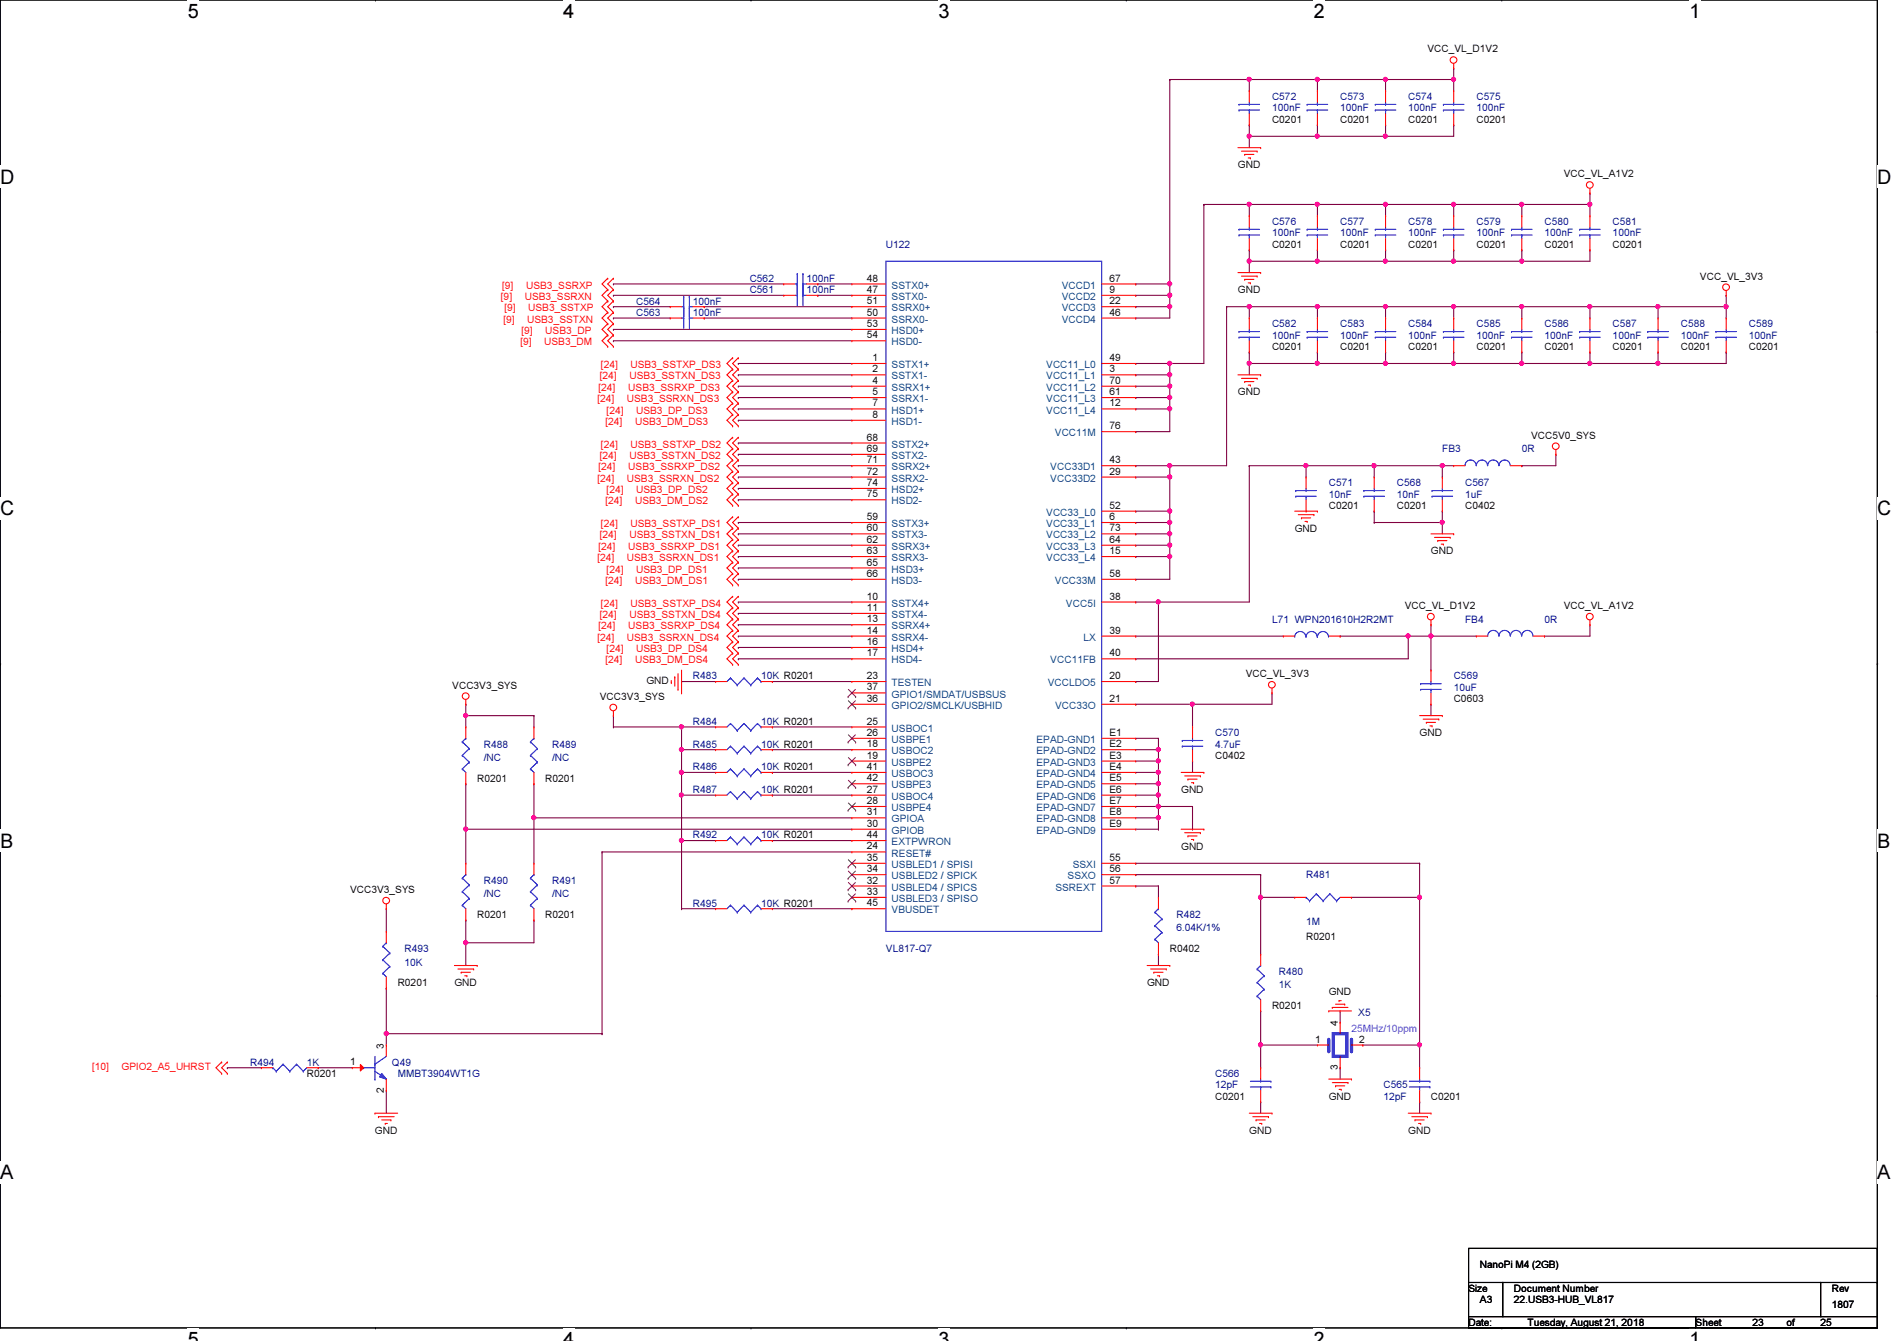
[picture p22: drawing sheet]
<svg xmlns="http://www.w3.org/2000/svg" width="297mm" height="210mm" viewBox="0 0 297 210" stroke-linecap="round" stroke-linejoin="round" font-family="sans-serif">
<defs><g id="words">
<g font-size="3.1">
<text x="29.4" y="2.8">5</text>
<text x="88.2" y="2.8">4</text>
<text x="147" y="2.8">3</text>
<text x="205.7" y="2.8">2</text>
<text x="264.5" y="2.8">1</text>
<text x="0" y="28.7">D</text>
<text x="294" y="28.7">D</text>
<text x="0" y="80.7">C</text>
<text x="294" y="80.7">C</text>
<text x="0" y="132.7">B</text>
<text x="294" y="132.7">B</text>
<text x="0" y="184.6">A</text>
<text x="294" y="184.6">A</text>
<text x="29.4" y="210.7">5</text>
<text x="88.2" y="210.7">4</text>
<text x="147" y="210.7">3</text>
<text x="205.7" y="210.7">2</text>
<text x="264.5" y="210.7">1</text>
</g>
<g font-size="1.6">
<text x="223.5" y="8.2">VCC_VL_D1V2</text>
<text x="199.2" y="19.2">C0201</text>
<text x="209.8" y="19.2">C0201</text>
<text x="220.5" y="19.2">C0201</text>
<text x="231.2" y="19.2">C0201</text>
<text x="193.8" y="26.3">GND</text>
<text x="244.9" y="27.8">VCC_VL_A1V2</text>
<text x="199.2" y="38.8">C0201</text>
<text x="209.8" y="38.8">C0201</text>
<text x="220.5" y="38.8">C0201</text>
<text x="231.2" y="38.8">C0201</text>
<text x="241.8" y="38.8">C0201</text>
<text x="252.5" y="38.8">C0201</text>
<text x="135.7" y="45.8">47</text>
<text x="135.7" y="44.1">48</text>
<text x="135.7" y="47.6">51</text>
<text x="173.7" y="45.8">9</text>
<text x="173.7" y="47.6">22</text>
<text x="173.7" y="44.1">67</text>
<text x="193.8" y="45.9">GND</text>
<text x="266.2" y="43.8">VCC_VL_3V3</text>
<text x="135.7" y="49.4">50</text>
<text x="135.7" y="51.2">53</text>
<text x="135.7" y="53">54</text>
<text x="173.7" y="49.4">46</text>
<text x="136.6" y="56.5">1</text>
<text x="136.6" y="58.3">2</text>
<text x="173.7" y="58.3">3</text>
<text x="173.7" y="56.5">49</text>
<text x="199.2" y="54.8">C0201</text>
<text x="209.8" y="54.8">C0201</text>
<text x="220.5" y="54.8">C0201</text>
<text x="231.2" y="54.8">C0201</text>
<text x="241.8" y="54.8">C0201</text>
<text x="252.5" y="54.8">C0201</text>
<text x="263.2" y="54.8">C0201</text>
<text x="273.9" y="54.8">C0201</text>
<text x="136.6" y="60.1">4</text>
<text x="136.6" y="61.8">5</text>
<text x="136.6" y="63.6">7</text>
<text x="136.6" y="65.4">8</text>
<text x="173.7" y="63.6">12</text>
<text x="173.7" y="61.8">61</text>
<text x="173.7" y="60.1">70</text>
<text x="193.8" y="61.9">GND</text>
<text x="135.7" y="69">68</text>
<text x="135.7" y="70.7">69</text>
<text x="173.7" y="67.2">76</text>
<text x="239.7" y="68.7">VCC5V0_SYS</text>
<text x="135.7" y="72.5">71</text>
<text x="135.7" y="74.3">72</text>
<text x="135.7" y="76.1">74</text>
<text x="135.7" y="77.9">75</text>
<text x="173.7" y="74.3">29</text>
<text x="173.7" y="72.5">43</text>
<text x="135.7" y="81.4">59</text>
<text x="135.7" y="83.2">60</text>
<text x="173.7" y="81.4">6</text>
<text x="173.7" y="79.6">52</text>
<text x="173.7" y="83.2">73</text>
<text x="202.7" y="83.2">GND</text>
<text x="208.1" y="79.7">C0201</text>
<text x="218.7" y="79.7">C0201</text>
<text x="229.4" y="79.7">C0402</text>
<text x="135.7" y="85">62</text>
<text x="135.7" y="86.7">63</text>
<text x="135.7" y="88.5">65</text>
<text x="173.7" y="86.7">15</text>
<text x="173.7" y="85">64</text>
<text x="224.1" y="86.8">GND</text>
<text x="135.7" y="93.9">10</text>
<text x="135.7" y="95.6">11</text>
<text x="135.7" y="90.3">66</text>
<text x="173.7" y="93.9">38</text>
<text x="173.7" y="90.3">58</text>
<text x="220" y="95.3">VCC_VL_D1V2</text>
<text x="244.9" y="95.3">VCC_VL_A1V2</text>
<text x="135.7" y="97.4">13</text>
<text x="135.7" y="99.2">14</text>
<text x="135.7" y="101">16</text>
<text x="173.7" y="99.2">39</text>
<text x="70.8" y="107.8">VCC3V3_SYS</text>
<text x="101.2" y="107.1">GND</text>
<text x="135.7" y="102.7">17</text>
<text x="135.7" y="106.3">23</text>
<text x="173.7" y="106.3">20</text>
<text x="173.7" y="102.7">40</text>
<text x="195.1" y="106">VCC_VL_3V3</text>
<text x="93.9" y="109.6">VCC3V3_SYS</text>
<text x="135.7" y="113.4">25</text>
<text x="135.7" y="109.9">36</text>
<text x="135.7" y="108.1">37</text>
<text x="173.7" y="109.9">21</text>
<text x="227.6" y="109.9">C0603</text>
<text x="135.7" y="117">18</text>
<text x="135.7" y="118.7">19</text>
<text x="135.7" y="115.2">26</text>
<text x="173.7" y="115.2">E1</text>
<text x="173.7" y="117">E2</text>
<text x="173.7" y="118.7">E3</text>
<text x="190.3" y="118.8">C0402</text>
<text x="222.3" y="115.2">GND</text>
<text x="74.7" y="122.3">R0201</text>
<text x="85.4" y="122.3">R0201</text>
<text x="135.7" y="124.1">27</text>
<text x="135.7" y="125.9">28</text>
<text x="135.7" y="120.5">41</text>
<text x="135.7" y="122.3">42</text>
<text x="173.7" y="120.5">E4</text>
<text x="173.7" y="122.3">E5</text>
<text x="173.7" y="124.1">E6</text>
<text x="173.7" y="125.9">E7</text>
<text x="185" y="124.1">GND</text>
<text x="135.7" y="129.4">30</text>
<text x="135.7" y="127.6">31</text>
<text x="135.7" y="131.2">44</text>
<text x="173.7" y="127.6">E8</text>
<text x="173.7" y="129.4">E9</text>
<text x="135.7" y="133">24</text>
<text x="135.7" y="136.5">34</text>
<text x="135.7" y="134.7">35</text>
<text x="173.7" y="134.7">55</text>
<text x="173.7" y="136.5">56</text>
<text x="185" y="133">GND</text>
<text x="54.8" y="139.8">VCC3V3_SYS</text>
<text x="74.7" y="143.7">R0201</text>
<text x="85.4" y="143.7">R0201</text>
<text x="135.7" y="138.3">32</text>
<text x="135.7" y="140.1">33</text>
<text x="135.7" y="141.9">45</text>
<text x="173.7" y="138.3">57</text>
<text x="183.2" y="149">R0402</text>
<text x="204.5" y="147.1">R0201</text>
<text x="62.3" y="154.3">R0201</text>
<text x="71.2" y="154.3">GND</text>
<text x="179.6" y="154.3">GND</text>
<text x="208.1" y="155.8">GND</text>
<text x="199.2" y="157.9">R0201</text>
<text x="209.5" y="160.6" transform="rotate(-90 209.5 160.6)">4</text>
<text x="54.8" y="166.8">1</text>
<text x="60.1" y="164.1" transform="rotate(-90 60.1 164.1)">3</text>
<text x="205.9" y="163.2">1</text>
<text x="209.5" y="167.5" transform="rotate(-90 209.5 167.5)">3</text>
<text x="212.8" y="163.2">2</text>
<text x="48" y="168.6">R0201</text>
<text x="60.1" y="171" transform="rotate(-90 60.1 171)">2</text>
<text x="190.3" y="172.1">C0201</text>
<text x="208.1" y="172.1">GND</text>
<text x="224.1" y="172.1">C0201</text>
<text x="58.7" y="177.5">GND</text>
<text x="195.6" y="177.5">GND</text>
<text x="220.5" y="177.5">GND</text>
<text x="230" y="202.2">Size</text>
<text x="231.7" y="198.5">NanoPi M4 (2GB)</text>
<text x="231.7" y="204">A3</text>
<text x="237.1" y="204">22.USB3-HUB_VL817</text>
<text x="237.1" y="202.2">Document Number</text>
<text x="286.8" y="202.2">Rev</text>
<text x="230" y="207.5">Date:</text>
<text x="239.2" y="207.5">Tuesday, August 21, 2018</text>
<text x="265.5" y="207.5">Sheet</text>
<text x="274.4" y="207.5">23</text>
<text x="279.7" y="207.5">of</text>
<text x="285.1" y="207.5">25</text>
<text x="286.8" y="204.7">1807</text>
</g>
<g font-size="1.6" fill="#000080">
<text x="199.2" y="15.7">C572</text>
<text x="199.2" y="17.4">100nF</text>
<text x="209.8" y="15.7">C573</text>
<text x="209.8" y="17.4">100nF</text>
<text x="220.5" y="15.7">C574</text>
<text x="220.5" y="17.4">100nF</text>
<text x="231.2" y="15.7">C575</text>
<text x="231.2" y="17.4">100nF</text>
<text x="199.2" y="35.2">C576</text>
<text x="209.8" y="35.2">C577</text>
<text x="220.5" y="35.2">C578</text>
<text x="231.2" y="35.2">C579</text>
<text x="241.8" y="35.2">C580</text>
<text x="252.5" y="35.2">C581</text>
<text x="138.7" y="38.8">U122</text>
<text x="199.2" y="37">100nF</text>
<text x="209.8" y="37">100nF</text>
<text x="220.5" y="37">100nF</text>
<text x="231.2" y="37">100nF</text>
<text x="241.8" y="37">100nF</text>
<text x="252.5" y="37">100nF</text>
<text x="99.6" y="47.7">C564</text>
<text x="108.5" y="47.7">100nF</text>
<text x="117.4" y="44.1">C562</text>
<text x="117.4" y="45.9">C561</text>
<text x="126.3" y="44.1">100nF</text>
<text x="126.3" y="45.9">100nF</text>
<text x="99.6" y="49.4">C563</text>
<text x="108.5" y="49.4">100nF</text>
<text x="199.2" y="51.2">C582</text>
<text x="199.2" y="53">100nF</text>
<text x="209.8" y="51.2">C583</text>
<text x="209.8" y="53">100nF</text>
<text x="220.5" y="51.2">C584</text>
<text x="220.5" y="53">100nF</text>
<text x="231.2" y="51.2">C585</text>
<text x="231.2" y="53">100nF</text>
<text x="241.8" y="51.2">C586</text>
<text x="241.8" y="53">100nF</text>
<text x="252.5" y="51.2">C587</text>
<text x="252.5" y="53">100nF</text>
<text x="263.2" y="51.2">C588</text>
<text x="263.2" y="53">100nF</text>
<text x="273.9" y="51.2">C589</text>
<text x="273.9" y="53">100nF</text>
<text x="225.8" y="70.8">FB3</text>
<text x="238.3" y="70.8">0R</text>
<text x="208.1" y="76.1">C571</text>
<text x="208.1" y="77.9">10nF</text>
<text x="218.7" y="76.1">C568</text>
<text x="218.7" y="77.9">10nF</text>
<text x="229.4" y="76.1">C567</text>
<text x="229.4" y="77.9">1uF</text>
<text x="199.2" y="97.5">L71 WPN201610H2R2MT</text>
<text x="229.4" y="97.5">FB4</text>
<text x="241.8" y="97.5">0R</text>
<text x="108.5" y="106.3">R483</text>
<text x="119.2" y="106.3">10K R0201</text>
<text x="227.6" y="106.3">C569</text>
<text x="108.5" y="113.5">R484</text>
<text x="119.2" y="113.5">10K R0201</text>
<text x="227.6" y="108.1">10uF</text>
<text x="75.8" y="117">R488</text>
<text x="75.8" y="119.1">/NC</text>
<text x="86.4" y="117">R489</text>
<text x="86.4" y="119.1">/NC</text>
<text x="108.5" y="117">R485</text>
<text x="119.2" y="117">10K R0201</text>
<text x="190.3" y="115.2">C570</text>
<text x="190.3" y="117">4.7uF</text>
<text x="108.5" y="120.6">R486</text>
<text x="108.5" y="124.1">R487</text>
<text x="119.2" y="120.6">10K R0201</text>
<text x="119.2" y="124.1">10K R0201</text>
<text x="108.5" y="131.2">R492</text>
<text x="119.2" y="131.2">10K R0201</text>
<text x="204.5" y="137.5">R481</text>
<text x="75.8" y="138.3">R490</text>
<text x="75.8" y="140.5">/NC</text>
<text x="86.4" y="138.3">R491</text>
<text x="86.4" y="140.5">/NC</text>
<text x="108.5" y="141.9">R495</text>
<text x="119.2" y="141.9">10K R0201</text>
<text x="184.2" y="143.7">R482</text>
<text x="63.3" y="149">R493</text>
<text x="138.7" y="149">VL817-Q7</text>
<text x="184.2" y="145.8">6.04K/1%</text>
<text x="204.5" y="144.7">1M</text>
<text x="63.3" y="151.1">10K</text>
<text x="200.2" y="152.6">R480</text>
<text x="200.2" y="154.7">1K</text>
<text x="212.7" y="159">X5</text>
<text x="39.2" y="166.8">R494</text>
<text x="48" y="166.8">1K</text>
<text x="61.4" y="166.8">Q49</text>
<text x="62.3" y="168.6">MMBT3904WT1G</text>
<text x="190.3" y="168.6">C566</text>
<text x="190.3" y="170.3">12pF</text>
<text x="216.6" y="170.3">C565</text>
<text x="216.6" y="172.1">12pF</text>
</g>
<g font-size="1.6" fill="#f00">
<text x="78.4" y="46.9">[9]</text>
<text x="78.6" y="45.2">[9]</text>
<text x="82.2" y="46.9">USB3_SSRXN</text>
<text x="82.4" y="45.2">USB3_SSRXP</text>
<text x="78.8" y="50.5">[9]</text>
<text x="79" y="48.7">[9]</text>
<text x="81.7" y="52.3">[9]</text>
<text x="82.5" y="50.5">USB3_SSTXN</text>
<text x="82.7" y="48.7">USB3_SSTXP</text>
<text x="85.4" y="52.3">USB3_DP</text>
<text x="81.5" y="54.1">[9]</text>
<text x="85.2" y="54.1">USB3_DM</text>
<text x="93.9" y="59.4">[24]</text>
<text x="94.1" y="57.6">[24]</text>
<text x="98.5" y="59.4">USB3_SSTXN_DS3</text>
<text x="98.7" y="57.6">USB3_SSTXP_DS3</text>
<text x="93.6" y="62.9">[24]</text>
<text x="93.7" y="61.2">[24]</text>
<text x="95" y="64.7">[24]</text>
<text x="98.2" y="62.9">USB3_SSRXN_DS3</text>
<text x="98.4" y="61.2">USB3_SSRXP_DS3</text>
<text x="99.6" y="64.7">USB3_DP_DS3</text>
<text x="93.9" y="71.8">[24]</text>
<text x="94.1" y="70.1">[24]</text>
<text x="94.8" y="66.5">[24]</text>
<text x="98.5" y="71.8">USB3_SSTXN_DS2</text>
<text x="98.7" y="70.1">USB3_SSTXP_DS2</text>
<text x="99.4" y="66.5">USB3_DM_DS3</text>
<text x="93.6" y="75.4">[24]</text>
<text x="93.7" y="73.6">[24]</text>
<text x="95" y="77.2">[24]</text>
<text x="98.2" y="75.4">USB3_SSRXN_DS2</text>
<text x="98.4" y="73.6">USB3_SSRXP_DS2</text>
<text x="99.6" y="77.2">USB3_DP_DS2</text>
<text x="94.1" y="82.5">[24]</text>
<text x="94.8" y="79">[24]</text>
<text x="98.7" y="82.5">USB3_SSTXP_DS1</text>
<text x="99.4" y="79">USB3_DM_DS2</text>
<text x="93.6" y="87.8">[24]</text>
<text x="93.7" y="86.1">[24]</text>
<text x="93.9" y="84.3">[24]</text>
<text x="95" y="89.6">[24]</text>
<text x="98.2" y="87.8">USB3_SSRXN_DS1</text>
<text x="98.4" y="86.1">USB3_SSRXP_DS1</text>
<text x="98.5" y="84.3">USB3_SSTXN_DS1</text>
<text x="99.6" y="89.6">USB3_DP_DS1</text>
<text x="94.1" y="95">[24]</text>
<text x="94.8" y="91.4">[24]</text>
<text x="98.7" y="95">USB3_SSTXP_DS4</text>
<text x="99.4" y="91.4">USB3_DM_DS1</text>
<text x="93.6" y="100.3">[24]</text>
<text x="93.7" y="98.5">[24]</text>
<text x="93.9" y="96.7">[24]</text>
<text x="98.2" y="100.3">USB3_SSRXN_DS4</text>
<text x="98.4" y="98.5">USB3_SSRXP_DS4</text>
<text x="98.5" y="96.7">USB3_SSTXN_DS4</text>
<text x="94.8" y="103.8">[24]</text>
<text x="95" y="102.1">[24]</text>
<text x="99.4" y="103.8">USB3_DM_DS4</text>
<text x="99.6" y="102.1">USB3_DP_DS4</text>
<text x="14.4" y="167.5">[10]</text>
<text x="19" y="167.5">GPIO2_A5_UHRST</text>
</g>
<g font-size="1.6" fill="#004080">
<text x="139.6" y="46.9">SSTX0-</text>
<text x="139.6" y="45.2">SSTX0+</text>
<text x="166.2" y="46.9">VCCD2</text>
<text x="166.2" y="45.2">VCCD1</text>
<text x="139.6" y="50.5">SSRX0-</text>
<text x="139.6" y="48.7">SSRX0+</text>
<text x="139.6" y="52.3">HSD0+</text>
<text x="166.2" y="48.7">VCCD3</text>
<text x="166.2" y="50.5">VCCD4</text>
<text x="139.6" y="57.6">SSTX1+</text>
<text x="139.6" y="59.4">SSTX1-</text>
<text x="139.6" y="54.1">HSD0-</text>
<text x="163.8" y="59.4">VCC11_L1</text>
<text x="163.8" y="57.6">VCC11_L0</text>
<text x="139.6" y="61.2">SSRX1+</text>
<text x="139.6" y="62.9">SSRX1-</text>
<text x="139.6" y="64.7">HSD1+</text>
<text x="163.8" y="64.7">VCC11_L4</text>
<text x="163.8" y="62.9">VCC11_L3</text>
<text x="163.8" y="61.2">VCC11_L2</text>
<text x="139.6" y="66.5">HSD1-</text>
<text x="139.6" y="70.1">SSTX2+</text>
<text x="139.6" y="71.8">SSTX2-</text>
<text x="165.2" y="68.3">VCC11M</text>
<text x="139.6" y="73.6">SSRX2+</text>
<text x="139.6" y="75.4">SSRX2-</text>
<text x="139.6" y="77.2">HSD2+</text>
<text x="164.5" y="75.4">VCC33D2</text>
<text x="164.5" y="73.6">VCC33D1</text>
<text x="139.6" y="82.5">SSTX3+</text>
<text x="139.6" y="79">HSD2-</text>
<text x="163.8" y="82.5">VCC33_L1</text>
<text x="163.8" y="80.7">VCC33_L0</text>
<text x="139.6" y="84.3">SSTX3-</text>
<text x="139.6" y="86.1">SSRX3+</text>
<text x="139.6" y="87.8">SSRX3-</text>
<text x="139.6" y="89.6">HSD3+</text>
<text x="163.8" y="87.8">VCC33_L4</text>
<text x="163.8" y="86.1">VCC33_L3</text>
<text x="163.8" y="84.3">VCC33_L2</text>
<text x="139.6" y="95">SSTX4+</text>
<text x="139.6" y="91.4">HSD3-</text>
<text x="165.2" y="91.4">VCC33M</text>
<text x="166.9" y="95">VCC5I</text>
<text x="139.6" y="96.7">SSTX4-</text>
<text x="139.6" y="98.5">SSRX4+</text>
<text x="139.6" y="100.3">SSRX4-</text>
<text x="169.7" y="100.3">LX</text>
<text x="139.6" y="102.1">HSD4+</text>
<text x="139.6" y="103.8">HSD4-</text>
<text x="139.6" y="107.4">TESTEN</text>
<text x="164.1" y="107.4">VCCLDO5</text>
<text x="164.5" y="103.8">VCC11FB</text>
<text x="139.6" y="111">GPIO2/SMCLK/USBHID</text>
<text x="139.6" y="109.2">GPIO1/SMDAT/USBSUS</text>
<text x="165.2" y="111">VCC33O</text>
<text x="139.6" y="118.1">USBOC2</text>
<text x="139.6" y="119.8">USBPE2</text>
<text x="139.6" y="114.5">USBOC1</text>
<text x="139.6" y="116.3">USBPE1</text>
<text x="162.3" y="116.3">EPAD-GND1</text>
<text x="162.3" y="118.1">EPAD-GND2</text>
<text x="162.3" y="119.8">EPAD-GND3</text>
<text x="139.6" y="125.2">USBOC4</text>
<text x="139.6" y="121.6">USBOC3</text>
<text x="139.6" y="123.4">USBPE3</text>
<text x="162.3" y="121.6">EPAD-GND4</text>
<text x="162.3" y="123.4">EPAD-GND5</text>
<text x="162.3" y="125.2">EPAD-GND6</text>
<text x="139.6" y="127">USBPE4</text>
<text x="139.6" y="130.5">GPIOB</text>
<text x="139.6" y="128.7">GPIOA</text>
<text x="162.3" y="127">EPAD-GND7</text>
<text x="162.3" y="128.7">EPAD-GND8</text>
<text x="162.3" y="130.5">EPAD-GND9</text>
<text x="139.6" y="134.1">RESET#</text>
<text x="139.6" y="137.6">USBLED2 / SPICK</text>
<text x="139.6" y="135.8">USBLED1 / SPISI</text>
<text x="139.6" y="132.3">EXTPWRON</text>
<text x="167.2" y="137.6">SSXO</text>
<text x="168" y="135.8">SSXI</text>
<text x="139.6" y="139.4">USBLED4 / SPICS</text>
<text x="139.6" y="141.2">USBLED3 / SPISO</text>
<text x="139.6" y="143">VBUSDET</text>
<text x="165.3" y="139.4">SSREXT</text>
</g>
<text font-size="1.6" fill="#8000ff" x="211.6" y="161.5">25MHz/10ppm</text>
</g></defs>
<path d="M0 0h294v207.9h-294z" fill="none" stroke="#000" stroke-width=".17"/>
<g fill="#fff">
<path d="M29.4 0h1.8v3.5h-1.8z"/>
<path d="M29.4 207.9h1.8v2h-1.8z"/>
</g>
<path d="M58.8 0h.1M58.8 207.9h.1" fill="none" stroke="#000" stroke-width=".17"/>
<g fill="#fff">
<path d="M88.2 0h1.7v3.5h-1.7z"/>
<path d="M88.2 207.9h1.7v2h-1.7z"/>
</g>
<path d="M117.6 0h.1M117.6 207.9h.1" fill="none" stroke="#000" stroke-width=".17"/>
<g fill="#fff">
<path d="M147 0h1.7v3.5h-1.7z"/>
<path d="M147 207.9h1.7v2h-1.7z"/>
</g>
<path d="M176.4 0h.1M176.4 207.9h.1" fill="none" stroke="#000" stroke-width=".17"/>
<g fill="#fff">
<path d="M205.7 0h1.8v3.5h-1.8z"/>
<path d="M205.7 207.9h1.8v2h-1.8z"/>
</g>
<path d="M235.2 0h.1M235.2 207.9h.1" fill="none" stroke="#000" stroke-width=".17"/>
<g fill="#fff">
<path d="M264.5 0h1.8v3.5h-1.8z"/>
<path d="M264.5 207.9h1.8v2h-1.8z"/>
<path d="M0 26h2.3v3.4h-2.3z"/>
<path d="M294 26h2.2v3.4h-2.2z"/>
<path d="M0 77.9h2.3v3.5h-2.3z"/>
<path d="M294 77.9h2.2v3.5h-2.2z"/>
</g>
<path d="M0 51.9h.1M294 51.9h.1" fill="none" stroke="#000" stroke-width=".17"/>
<g fill="#fff">
<path d="M0 129.9h2.1v3.4h-2.1z"/>
<path d="M294 129.9h2v3.4h-2z"/>
</g>
<path d="M0 103.9h.1M294 103.9h.1" fill="none" stroke="#000" stroke-width=".17"/>
<path d="M0 103.9h.1M294 103.9h.1" fill="none" stroke="#000" stroke-width=".16"/>
<g fill="#fff">
<path d="M0 181.8h2.1v3.5h-2.1z"/>
<path d="M294 181.8h2v3.5h-2z"/>
</g>
<path d="M0 155.9h.1M294 155.9h.1" fill="none" stroke="#000" stroke-width=".17"/>
<g fill="none" stroke="#800040" stroke-width=".17">
<path d="M96.1 46.2h.1M96.1 44.4h.1M96.1 49.8h.1M96.1 48h.1M96.1 53.3h.1M96.1 51.6h.1M96.1 44.4h26.6M96.1 46.2h26.6M96.1 48h8.8M96.1 49.8h8.8M96.1 53.3h37.3M96.1 51.6h37.3"/>
<path d="M110.3 48h.1M110.3 49.8h.1M110.3 48h23.1M110.3 49.8h23.1M128.1 44.4h.1M128.1 46.2h.1M128.1 44.4h5.3M128.1 46.2h5.3M115.6 74.7h.1M115.6 72.9h.1M115.6 69.3h.1M115.6 71.1h.1"/>
<path d="M115.6 76.5h.1M115.6 78.2h.1M115.6 74.7h17.8M115.6 72.9h17.8M115.6 69.3h17.8M115.6 71.1h17.8M115.6 76.5h17.8M115.6 78.2h17.8M195.6 72.9h.1M195.6 72.9h8.9M115.6 99.6h.1M115.6 97.8h.1"/>
<path d="M115.6 94.2h.1M115.6 96h.1M115.6 99.6h17.8M115.6 97.8h17.8M115.6 94.2h17.8M115.6 96h17.8M115.6 101.3h.1M115.6 103.1h.1M115.6 101.3h17.8M115.6 103.1h17.8M177.8 138.7h.1M177.8 138.7h3.6"/>
<path d="M181.4 138.7h.1M181.4 138.7v1.8M181.4 149.4h.1M181.4 149.4v1.7"/>
</g>
<circle cx="204.5" cy="72.9" r=".32" fill="#f0f"/>
<circle cx="204.5" cy="72.9" r=".32" fill="none" stroke="#f0f" stroke-width=".17"/>
<path d="M195.6 72.9h.1M195.6 72.9v21.3M238.3 72.9h.1M243.6 71.1h.1M243.6 71.1v1.8h-5.3M215.2 81.8h.1M215.2 81.8h10.6M225.8 80h.1M225.8 81.8h.1M225.8 80v3.6" fill="none" stroke="#800040" stroke-width=".17"/>
<circle cx="225.8" cy="81.8" r=".32" fill="#f0f"/>
<circle cx="225.8" cy="81.8" r=".32" fill="none" stroke="#f0f" stroke-width=".17"/>
<path d="M215.2 72.9h.1M215.2 72.9h12.4M225.8 72.9h.1M215.2 80h.1M215.2 80v1.8" fill="none" stroke="#800040" stroke-width=".17"/>
<circle cx="225.8" cy="72.9" r=".32" fill="#f0f"/>
<circle cx="225.8" cy="72.9" r=".32" fill="none" stroke="#f0f" stroke-width=".17"/>
<circle cx="215.2" cy="72.9" r=".32" fill="#f0f"/>
<circle cx="215.2" cy="72.9" r=".32" fill="none" stroke="#f0f" stroke-width=".17"/>
<path d="M215.2 72.9h.1M215.2 72.9v1.8M225.8 72.9h.1M225.8 72.9v1.8M177.8 94.2h.1M177.8 94.2h3.6M209.8 99.6h.1M209.8 99.6h10.7" fill="none" stroke="#800040" stroke-width=".17"/>
<circle cx="220.5" cy="99.5" r=".32" fill="#f0f"/>
<circle cx="220.5" cy="99.5" r=".32" fill="none" stroke="#f0f" stroke-width=".17"/>
<path d="M224.1 99.6h.1M224.1 99.6v5.3" fill="none" stroke="#800040" stroke-width=".17"/>
<circle cx="224" cy="99.5" r=".32" fill="#f0f"/>
<circle cx="224" cy="99.5" r=".32" fill="none" stroke="#f0f" stroke-width=".17"/>
<g fill="none" stroke="#800040" stroke-width=".17">
<path d="M177.8 99.6h.1M177.8 99.6h23.2M220.5 99.6h.1M220.5 99.6h10.7M220.5 99.6v3.5h-42.7M224.1 97.8h.1M224.1 99.6h.1M224.1 97.8v1.8M241.8 99.6h.1M249 97.8h.1M249 97.8v1.8h-7.2M177.8 103.1h.1"/>
<path d="M177.8 110.2h.1M177.8 110.2h8.9M224.1 110.2h.1M224.1 110.2v1.8"/>
</g>
<circle cx="186.7" cy="110.2" r=".32" fill="#f0f"/>
<circle cx="186.7" cy="110.2" r=".32" fill="none" stroke="#f0f" stroke-width=".17"/>
<path d="M204.5 72.9h.1M204.5 72.9v1.8M204.5 72.9h10.7M177.8 106.7h.1M177.8 115.6h.1M177.8 106.7h3.6M177.8 115.6h3.6v1.7M181.4 117.3h.1M186.7 110.2h.1M186.7 119.1h.1M186.7 110.2v3.6M186.7 119.1v1.8" fill="none" stroke="#800040" stroke-width=".17"/>
<circle cx="181.4" cy="117.3" r=".32" fill="#f0f"/>
<circle cx="181.4" cy="117.3" r=".32" fill="none" stroke="#f0f" stroke-width=".17"/>
<path d="M183.2 12.4h.1M183.2 12.4v32M186.7 110.2h.1M199.2 108.5h.1M199.2 108.5v1.7h-12.5" fill="none" stroke="#800040" stroke-width=".17"/>
<circle cx="183.1" cy="44.4" r=".32" fill="#f0f"/>
<circle cx="183.1" cy="44.4" r=".32" fill="none" stroke="#f0f" stroke-width=".17"/>
<path d="M227.6 10.7h.1M227.6 10.7v1.7M177.8 46.2h.1M177.8 48h.1M177.8 46.2h5.4M183.2 46.2h.1M183.2 46.2v1.8h-5.4" fill="none" stroke="#800040" stroke-width=".17"/>
<circle cx="183.1" cy="48" r=".32" fill="#f0f"/>
<circle cx="183.1" cy="48" r=".32" fill="none" stroke="#f0f" stroke-width=".17"/>
<circle cx="183.1" cy="46.2" r=".32" fill="#f0f"/>
<circle cx="183.1" cy="46.2" r=".32" fill="none" stroke="#f0f" stroke-width=".17"/>
<path d="M195.6 12.4h.1M195.6 12.4h10.7M195.6 12.4v1.8M217 12.4h.1M217 12.4h10.6M217 12.4v1.8M227.6 12.4h.1M227.6 12.4v1.8M177.8 49.8h.1M183.2 48h.1M183.2 48v1.8h-5.4" fill="none" stroke="#800040" stroke-width=".17"/>
<circle cx="227.6" cy="12.4" r=".32" fill="#f0f"/>
<circle cx="227.6" cy="12.4" r=".32" fill="none" stroke="#f0f" stroke-width=".17"/>
<circle cx="216.9" cy="12.4" r=".32" fill="#f0f"/>
<circle cx="216.9" cy="12.4" r=".32" fill="none" stroke="#f0f" stroke-width=".17"/>
<path d="M206.3 12.4h.1M206.3 12.4v1.8" fill="none" stroke="#800040" stroke-width=".17"/>
<circle cx="206.3" cy="12.4" r=".32" fill="#f0f"/>
<circle cx="206.3" cy="12.4" r=".32" fill="none" stroke="#f0f" stroke-width=".17"/>
<path d="M195.6 19.6h.1M195.6 19.6v1.7M206.3 12.4h.1M206.3 12.4h10.7M195.6 21.3h.1M195.6 21.3h10.7" fill="none" stroke="#800040" stroke-width=".17"/>
<circle cx="206.3" cy="21.3" r=".32" fill="#f0f"/>
<circle cx="206.3" cy="21.3" r=".32" fill="none" stroke="#f0f" stroke-width=".17"/>
<circle cx="195.6" cy="21.3" r=".32" fill="#f0f"/>
<circle cx="195.6" cy="21.3" r=".32" fill="none" stroke="#f0f" stroke-width=".17"/>
<path d="M217 19.6h.1M217 19.6v1.7M227.6 19.6h.1M227.6 19.6v1.7h-10.6M195.6 21.3h.1M195.6 21.3v1.8M217 21.3h.1" fill="none" stroke="#800040" stroke-width=".17"/>
<circle cx="216.9" cy="21.3" r=".32" fill="#f0f"/>
<circle cx="216.9" cy="21.3" r=".32" fill="none" stroke="#f0f" stroke-width=".17"/>
<path d="M183.2 12.4h.1M183.2 12.4h12.4M206.3 19.6h.1M206.3 19.6v1.7M206.3 21.3h.1M206.3 21.3h10.7" fill="none" stroke="#800040" stroke-width=".17"/>
<circle cx="195.6" cy="12.4" r=".32" fill="#f0f"/>
<circle cx="195.6" cy="12.4" r=".32" fill="none" stroke="#f0f" stroke-width=".17"/>
<g fill="none" stroke="#800040" stroke-width=".17">
<path d="M188.5 32h.1M188.5 32v24.9M188.5 32h7.1M249 30.2h.1M249 30.2v1.8M177.8 44.4h.1M177.8 56.9h.1M177.8 58.7h.1M177.8 44.4h5.4M177.8 56.9h5.4M183.2 44.4h.1M183.2 56.9h.1"/>
<path d="M183.2 44.4v1.8M183.2 56.9v1.8h-5.4"/>
</g>
<circle cx="183.1" cy="58.6" r=".32" fill="#f0f"/>
<circle cx="183.1" cy="58.6" r=".32" fill="none" stroke="#f0f" stroke-width=".17"/>
<path d="M183.2 56.9h.1M183.2 56.9h5.3" fill="none" stroke="#800040" stroke-width=".17"/>
<circle cx="183.1" cy="56.9" r=".32" fill="#f0f"/>
<circle cx="183.1" cy="56.9" r=".32" fill="none" stroke="#f0f" stroke-width=".17"/>
<path d="M183.2 58.7h.1M183.2 58.7v3.5h-5.4M177.8 60.5h.1M177.8 62.2h.1M177.8 60.5h5.4M183.2 60.5h.1" fill="none" stroke="#800040" stroke-width=".17"/>
<circle cx="183.1" cy="62.2" r=".32" fill="#f0f"/>
<circle cx="183.1" cy="62.2" r=".32" fill="none" stroke="#f0f" stroke-width=".17"/>
<circle cx="183.1" cy="60.4" r=".32" fill="#f0f"/>
<circle cx="183.1" cy="60.4" r=".32" fill="none" stroke="#f0f" stroke-width=".17"/>
<path d="M195.6 39.1h.1M195.6 39.1v1.8M195.6 40.9h.1M195.6 40.9h10.7M177.8 64h.1M183.2 62.2h.1M183.2 62.2v1.8h-5.4" fill="none" stroke="#800040" stroke-width=".17"/>
<circle cx="206.3" cy="40.9" r=".32" fill="#f0f"/>
<circle cx="206.3" cy="40.9" r=".32" fill="none" stroke="#f0f" stroke-width=".17"/>
<circle cx="195.6" cy="40.9" r=".32" fill="#f0f"/>
<circle cx="195.6" cy="40.9" r=".32" fill="none" stroke="#f0f" stroke-width=".17"/>
<path d="M217 39.1h.1M217 39.1v1.8M227.6 39.1h.1M227.6 39.1v1.8h-10.6M195.6 40.9h.1M195.6 40.9v1.8M217 40.9h.1" fill="none" stroke="#800040" stroke-width=".17"/>
<circle cx="227.6" cy="40.9" r=".32" fill="#f0f"/>
<circle cx="227.6" cy="40.9" r=".32" fill="none" stroke="#f0f" stroke-width=".17"/>
<circle cx="216.9" cy="40.9" r=".32" fill="#f0f"/>
<circle cx="216.9" cy="40.9" r=".32" fill="none" stroke="#f0f" stroke-width=".17"/>
<path d="M195.6 32h.1M195.6 32h10.7M206.3 39.1h.1M206.3 39.1v1.8M206.3 40.9h.1M206.3 40.9h10.7" fill="none" stroke="#800040" stroke-width=".17"/>
<circle cx="206.3" cy="32" r=".32" fill="#f0f"/>
<circle cx="206.3" cy="32" r=".32" fill="none" stroke="#f0f" stroke-width=".17"/>
<circle cx="195.6" cy="32" r=".32" fill="#f0f"/>
<circle cx="195.6" cy="32" r=".32" fill="none" stroke="#f0f" stroke-width=".17"/>
<path d="M206.3 32h.1M206.3 32h21.3M217 32h.1" fill="none" stroke="#800040" stroke-width=".17"/>
<circle cx="227.6" cy="32" r=".32" fill="#f0f"/>
<circle cx="227.6" cy="32" r=".32" fill="none" stroke="#f0f" stroke-width=".17"/>
<circle cx="216.9" cy="32" r=".32" fill="#f0f"/>
<circle cx="216.9" cy="32" r=".32" fill="none" stroke="#f0f" stroke-width=".17"/>
<g fill="none" stroke="#800040" stroke-width=".17">
<path d="M195.6 32h.1M195.6 32v1.8M206.3 32h.1M206.3 32v1.8M217 32h.1M217 32v1.8M227.6 32h.1M227.6 32h10.7M227.6 32v1.8M238.3 39.1h.1M238.3 32h.1M238.3 39.1v1.8h-10.7"/>
<path d="M238.3 32v1.8M227.6 40.9h.1M177.8 67.6h.1M183.2 64h.1M183.2 64v3.6h-5.4"/>
</g>
<circle cx="183.1" cy="64" r=".32" fill="#f0f"/>
<circle cx="183.1" cy="64" r=".32" fill="none" stroke="#f0f" stroke-width=".17"/>
<path d="M238.3 32h.1M238.3 32h10.7" fill="none" stroke="#800040" stroke-width=".17"/>
<circle cx="248.9" cy="32" r=".32" fill="#f0f"/>
<circle cx="248.9" cy="32" r=".32" fill="none" stroke="#f0f" stroke-width=".17"/>
<circle cx="238.3" cy="32" r=".32" fill="#f0f"/>
<circle cx="238.3" cy="32" r=".32" fill="none" stroke="#f0f" stroke-width=".17"/>
<path d="M249 32h.1M249 32v1.8M238.3 40.9h.1M238.3 40.9h10.7" fill="none" stroke="#800040" stroke-width=".17"/>
<circle cx="238.3" cy="40.9" r=".32" fill="#f0f"/>
<circle cx="238.3" cy="40.9" r=".32" fill="none" stroke="#f0f" stroke-width=".17"/>
<path d="M249 39.1h.1M249 39.1v1.8M177.8 72.9h.1M177.8 72.9h5.4M181.4 94.2h.1M181.4 94.2v12.5" fill="none" stroke="#800040" stroke-width=".17"/>
<circle cx="181.4" cy="94.2" r=".32" fill="#f0f"/>
<circle cx="181.4" cy="94.2" r=".32" fill="none" stroke="#f0f" stroke-width=".17"/>
<path d="M192.1 48h.1M192.1 48v24.9h-8.9M192.1 48h3.5M270.3 46.2h.1M270.3 46.2v1.8M177.8 74.7h.1M183.2 72.9h.1M183.2 72.9v1.8h-5.4M181.4 94.2h.1M181.4 94.2h14.2" fill="none" stroke="#800040" stroke-width=".17"/>
<circle cx="183.1" cy="72.9" r=".32" fill="#f0f"/>
<circle cx="183.1" cy="72.9" r=".32" fill="none" stroke="#f0f" stroke-width=".17"/>
<path d="M183.2 74.7h.1M183.2 74.7v5.3h-5.4M177.8 80h.1" fill="none" stroke="#800040" stroke-width=".17"/>
<circle cx="183.1" cy="80" r=".32" fill="#f0f"/>
<circle cx="183.1" cy="80" r=".32" fill="none" stroke="#f0f" stroke-width=".17"/>
<circle cx="183.1" cy="74.6" r=".32" fill="#f0f"/>
<circle cx="183.1" cy="74.6" r=".32" fill="none" stroke="#f0f" stroke-width=".17"/>
<path d="M177.8 81.8h.1M183.2 80h.1M183.2 80v1.8h-5.4" fill="none" stroke="#800040" stroke-width=".17"/>
<circle cx="183.1" cy="81.8" r=".32" fill="#f0f"/>
<circle cx="183.1" cy="81.8" r=".32" fill="none" stroke="#f0f" stroke-width=".17"/>
<path d="M177.8 83.6h.1M183.2 81.8h.1M183.2 81.8v1.8h-5.4" fill="none" stroke="#800040" stroke-width=".17"/>
<circle cx="183.1" cy="83.5" r=".32" fill="#f0f"/>
<circle cx="183.1" cy="83.5" r=".32" fill="none" stroke="#f0f" stroke-width=".17"/>
<path d="M177.8 85.3h.1M177.8 87.1h.1M177.8 85.3h5.4M183.2 83.6h.1M183.2 85.3h.1M183.2 83.6v3.5h-5.4" fill="none" stroke="#800040" stroke-width=".17"/>
<circle cx="183.1" cy="87.1" r=".32" fill="#f0f"/>
<circle cx="183.1" cy="87.1" r=".32" fill="none" stroke="#f0f" stroke-width=".17"/>
<circle cx="183.1" cy="85.3" r=".32" fill="#f0f"/>
<circle cx="183.1" cy="85.3" r=".32" fill="none" stroke="#f0f" stroke-width=".17"/>
<path d="M195.6 55.1h.1M195.6 56.9h.1M195.6 55.1v1.8M195.6 56.9h10.7M177.8 90.7h.1M183.2 87.1h.1M183.2 87.1v3.6h-5.4" fill="none" stroke="#800040" stroke-width=".17"/>
<circle cx="206.3" cy="56.9" r=".32" fill="#f0f"/>
<circle cx="206.3" cy="56.9" r=".32" fill="none" stroke="#f0f" stroke-width=".17"/>
<circle cx="195.6" cy="56.9" r=".32" fill="#f0f"/>
<circle cx="195.6" cy="56.9" r=".32" fill="none" stroke="#f0f" stroke-width=".17"/>
<path d="M195.6 56.9h.1M195.6 56.9v1.8M217 55.1h.1M217 56.9h.1M217 55.1v1.8M227.6 55.1h.1M227.6 55.1v1.8h-10.6" fill="none" stroke="#800040" stroke-width=".17"/>
<circle cx="227.6" cy="56.9" r=".32" fill="#f0f"/>
<circle cx="227.6" cy="56.9" r=".32" fill="none" stroke="#f0f" stroke-width=".17"/>
<circle cx="216.9" cy="56.9" r=".32" fill="#f0f"/>
<circle cx="216.9" cy="56.9" r=".32" fill="none" stroke="#f0f" stroke-width=".17"/>
<g fill="none" stroke="#800040" stroke-width=".17">
<path d="M195.6 48h.1M195.6 48v1.8M206.3 55.1h.1M206.3 56.9h.1M206.3 48h.1M206.3 48v1.8M206.3 55.1v1.8M206.3 56.9h10.7M217 48h.1M217 48v1.8M227.6 56.9h.1M227.6 48h.1"/>
<path d="M227.6 56.9h21.4M227.6 48v1.8M238.3 55.1h.1M238.3 56.9h.1M238.3 55.1v1.8"/>
</g>
<circle cx="238.3" cy="56.9" r=".32" fill="#f0f"/>
<circle cx="238.3" cy="56.9" r=".32" fill="none" stroke="#f0f" stroke-width=".17"/>
<path d="M195.6 48h.1M195.6 48h10.7M249 55.1h.1M249 55.1v1.8" fill="none" stroke="#800040" stroke-width=".17"/>
<circle cx="206.3" cy="48" r=".32" fill="#f0f"/>
<circle cx="206.3" cy="48" r=".32" fill="none" stroke="#f0f" stroke-width=".17"/>
<circle cx="195.6" cy="48" r=".32" fill="#f0f"/>
<circle cx="195.6" cy="48" r=".32" fill="none" stroke="#f0f" stroke-width=".17"/>
<path d="M206.3 48h.1M206.3 48h21.3M217 48h.1" fill="none" stroke="#800040" stroke-width=".17"/>
<circle cx="227.6" cy="48" r=".32" fill="#f0f"/>
<circle cx="227.6" cy="48" r=".32" fill="none" stroke="#f0f" stroke-width=".17"/>
<circle cx="216.9" cy="48" r=".32" fill="#f0f"/>
<circle cx="216.9" cy="48" r=".32" fill="none" stroke="#f0f" stroke-width=".17"/>
<path d="M227.6 48h.1M227.6 48h21.4M238.3 48h.1M238.3 48v1.8M249 48h.1M249 48v1.8" fill="none" stroke="#800040" stroke-width=".17"/>
<circle cx="238.3" cy="48" r=".32" fill="#f0f"/>
<circle cx="238.3" cy="48" r=".32" fill="none" stroke="#f0f" stroke-width=".17"/>
<path d="M249 48h.1M249 48h10.6" fill="none" stroke="#800040" stroke-width=".17"/>
<circle cx="259.6" cy="48" r=".32" fill="#f0f"/>
<circle cx="259.6" cy="48" r=".32" fill="none" stroke="#f0f" stroke-width=".17"/>
<circle cx="248.9" cy="48" r=".32" fill="#f0f"/>
<circle cx="248.9" cy="48" r=".32" fill="none" stroke="#f0f" stroke-width=".17"/>
<path d="M259.6 48h.1M259.6 48v1.8M259.6 48h10.7M270.3 48h.1M270.3 48v1.8" fill="none" stroke="#800040" stroke-width=".17"/>
<circle cx="270.3" cy="48" r=".32" fill="#f0f"/>
<circle cx="270.3" cy="48" r=".32" fill="none" stroke="#f0f" stroke-width=".17"/>
<path d="M249 56.9h.1M249 56.9h10.6" fill="none" stroke="#800040" stroke-width=".17"/>
<circle cx="259.6" cy="56.9" r=".32" fill="#f0f"/>
<circle cx="259.6" cy="56.9" r=".32" fill="none" stroke="#f0f" stroke-width=".17"/>
<circle cx="248.9" cy="56.9" r=".32" fill="#f0f"/>
<circle cx="248.9" cy="56.9" r=".32" fill="none" stroke="#f0f" stroke-width=".17"/>
<g fill="none" stroke="#800040" stroke-width=".17">
<path d="M259.6 55.1h.1M259.6 56.9h.1M259.6 55.1v1.8M270.3 55.1h.1M270.3 55.1v1.8h-10.7M96.1 113.8h.1M96.1 112h.1M96.1 113.8h10.6M96.1 112v1.8M106.7 106.7h.1M106.7 117.3h.1M106.7 106.7h5.4"/>
<path d="M106.7 117.3h5.4M120.9 106.7h.1M120.9 113.8h.1M120.9 117.3h.1M120.9 106.7h12.5M120.9 113.8h12.5M120.9 117.3h12.5M120.9 120.9h.1M120.9 124.5h.1M120.9 120.9h12.5M120.9 124.5h12.5"/>
</g>
<circle cx="106.7" cy="117.3" r=".32" fill="#f0f"/>
<circle cx="106.7" cy="117.3" r=".32" fill="none" stroke="#f0f" stroke-width=".17"/>
<path d="M106.7 113.8h.1M106.7 113.8v3.5M106.7 113.8h5.4" fill="none" stroke="#800040" stroke-width=".17"/>
<circle cx="106.7" cy="113.8" r=".32" fill="#f0f"/>
<circle cx="106.7" cy="113.8" r=".32" fill="none" stroke="#f0f" stroke-width=".17"/>
<path d="M106.7 120.9h.1M106.7 120.9h5.4" fill="none" stroke="#800040" stroke-width=".17"/>
<circle cx="106.7" cy="120.9" r=".32" fill="#f0f"/>
<circle cx="106.7" cy="120.9" r=".32" fill="none" stroke="#f0f" stroke-width=".17"/>
<path d="M106.7 117.3h.1M106.7 117.3v3.6M106.7 124.5h.1M106.7 124.5h5.4" fill="none" stroke="#800040" stroke-width=".17"/>
<circle cx="106.7" cy="124.4" r=".32" fill="#f0f"/>
<circle cx="106.7" cy="124.4" r=".32" fill="none" stroke="#f0f" stroke-width=".17"/>
<path d="M83.6 128h.1M83.6 128h49.8M106.7 120.9h.1M106.7 120.9v3.6" fill="none" stroke="#800040" stroke-width=".17"/>
<circle cx="83.6" cy="128" r=".32" fill="#f0f"/>
<circle cx="83.6" cy="128" r=".32" fill="none" stroke="#f0f" stroke-width=".17"/>
<path d="M72.9 129.8h.1M72.9 129.8h60.5M83.6 122.7h.1M83.6 122.7v5.3" fill="none" stroke="#800040" stroke-width=".17"/>
<circle cx="72.9" cy="129.8" r=".32" fill="#f0f"/>
<circle cx="72.9" cy="129.8" r=".32" fill="none" stroke="#f0f" stroke-width=".17"/>
<path d="M72.9 110.2h.1M72.9 112h.1M72.9 110.2v1.8M72.9 112h10.7M72.9 122.7h.1M72.9 129.8h.1M72.9 122.7v12.4M83.6 128h.1M83.6 128v7.1" fill="none" stroke="#800040" stroke-width=".17"/>
<circle cx="72.9" cy="112" r=".32" fill="#f0f"/>
<circle cx="72.9" cy="112" r=".32" fill="none" stroke="#f0f" stroke-width=".17"/>
<path d="M72.9 112h.1M72.9 112v1.8M83.6 112h.1M83.6 112v1.8M72.9 144h.1M72.9 147.6h.1M72.9 144v3.6M72.9 147.6h10.7" fill="none" stroke="#800040" stroke-width=".17"/>
<circle cx="72.9" cy="147.5" r=".32" fill="#f0f"/>
<circle cx="72.9" cy="147.5" r=".32" fill="none" stroke="#f0f" stroke-width=".17"/>
<path d="M106.7 131.6h.1M106.7 131.6h5.4M120.9 131.6h.1M120.9 131.6h12.5M72.9 147.6h.1M72.9 147.6v3.5M83.6 144h.1M83.6 144v3.6" fill="none" stroke="#800040" stroke-width=".17"/>
<circle cx="106.7" cy="131.5" r=".32" fill="#f0f"/>
<circle cx="106.7" cy="131.5" r=".32" fill="none" stroke="#f0f" stroke-width=".17"/>
<g fill="none" stroke="#800040" stroke-width=".17">
<path d="M106.7 124.5h.1M106.7 124.5v7.1M60.5 142.2h.1M60.5 154.7h.1M60.5 142.2v3.6M60.5 154.7v8.9M35.6 167.1h.1M35.6 167.1h5.3M49.8 167.1h.1M49.8 167.1h5.4M60.5 170.7h.1M60.5 161.8h.1"/>
<path d="M60.5 170.7v3.5M60.5 161.8h33.8M94.3 161.8h.1"/>
</g>
<circle cx="60.5" cy="161.8" r=".32" fill="#f0f"/>
<circle cx="60.5" cy="161.8" r=".32" fill="none" stroke="#f0f" stroke-width=".17"/>
<g fill="none" stroke="#800040" stroke-width=".17">
<path d="M94.3 133.3h.1M94.3 133.3h39.1M94.3 133.3v28.5M106.7 131.6h.1M106.7 131.6v10.6M106.7 142.2h.1M106.7 142.2h5.4M120.9 142.2h12.5M133.4 142.2h.1M209.8 158.2h.1M209.8 158.2v1.8M94.3 161.8h.1"/>
<path d="M197.4 172.5h.1M197.4 163.6h.1M197.4 163.6h8.9M197.4 163.6v3.5M197.4 172.5v1.7M209.8 167.1h.1M209.8 167.1v1.8M213.4 163.6h.1M213.4 163.6h8.9M222.3 163.6h.1M222.3 172.5h.1M222.3 163.6v3.5"/>
<path d="M222.3 172.5v1.7"/>
</g>
<circle cx="197.4" cy="163.5" r=".32" fill="#f0f"/>
<circle cx="197.4" cy="163.5" r=".32" fill="none" stroke="#f0f" stroke-width=".17"/>
<path d="M197.4 158.2h.1M197.4 140.5h.1M197.4 140.5v8.9M197.4 158.2v5.4M197.4 140.5h5.3M211.6 140.5h.1M211.6 140.5h10.7" fill="none" stroke="#800040" stroke-width=".17"/>
<circle cx="197.4" cy="140.4" r=".32" fill="#f0f"/>
<circle cx="197.4" cy="140.4" r=".32" fill="none" stroke="#f0f" stroke-width=".17"/>
<path d="M222.3 140.5h.1M222.3 140.5v23.1" fill="none" stroke="#800040" stroke-width=".17"/>
<circle cx="222.3" cy="163.5" r=".32" fill="#f0f"/>
<circle cx="222.3" cy="163.5" r=".32" fill="none" stroke="#f0f" stroke-width=".17"/>
<circle cx="222.3" cy="140.4" r=".32" fill="#f0f"/>
<circle cx="222.3" cy="140.4" r=".32" fill="none" stroke="#f0f" stroke-width=".17"/>
<g fill="none" stroke="#800040" stroke-width=".17">
<path d="M177.8 117.3h3.6M177.8 119.1h3.6M181.4 117.3h.1M181.4 119.1h.1M181.4 117.3v1.8M177.8 135.1h.1M177.8 136.9h.1M177.8 135.1h44.5M177.8 136.9h19.6M197.4 136.9h.1M197.4 136.9v3.6M222.3 135.1h.1"/>
<path d="M222.3 135.1v5.4"/>
</g>
<circle cx="181.4" cy="119.1" r=".32" fill="#f0f"/>
<circle cx="181.4" cy="119.1" r=".32" fill="none" stroke="#f0f" stroke-width=".17"/>
<path d="M181.4 119.1v1.8M177.8 120.9h3.6M181.4 120.9h.1" fill="none" stroke="#800040" stroke-width=".17"/>
<circle cx="181.4" cy="120.9" r=".32" fill="#f0f"/>
<circle cx="181.4" cy="120.9" r=".32" fill="none" stroke="#f0f" stroke-width=".17"/>
<path d="M177.8 122.7h3.6M181.4 122.7h.1M181.4 124.5h.1M181.4 120.9v3.6" fill="none" stroke="#800040" stroke-width=".17"/>
<circle cx="181.4" cy="122.7" r=".32" fill="#f0f"/>
<circle cx="181.4" cy="122.7" r=".32" fill="none" stroke="#f0f" stroke-width=".17"/>
<circle cx="181.4" cy="124.4" r=".32" fill="#f0f"/>
<circle cx="181.4" cy="124.4" r=".32" fill="none" stroke="#f0f" stroke-width=".17"/>
<path d="M177.8 124.5h3.6M177.8 126.2h8.9M177.8 128h3.6M181.4 124.5h.1M181.4 126.2h.1M181.4 128h.1M181.4 124.5v3.5" fill="none" stroke="#800040" stroke-width=".17"/>
<circle cx="181.4" cy="126.2" r=".32" fill="#f0f"/>
<circle cx="181.4" cy="126.2" r=".32" fill="none" stroke="#f0f" stroke-width=".17"/>
<path d="M177.8 129.8h3.6M181.4 129.8h.1M181.4 128h.1M181.4 128v1.8M186.7 129.8h.1M186.7 126.2v3.6" fill="none" stroke="#800040" stroke-width=".17"/>
<circle cx="181.4" cy="128" r=".32" fill="#f0f"/>
<circle cx="181.4" cy="128" r=".32" fill="none" stroke="#f0f" stroke-width=".17"/>
<g fill="none" stroke="#800040" stroke-width=".17">
<path d="M115.6 56.9h.1M115.6 58.7h.1M115.6 56.9h17.8M115.6 58.7h17.8M115.6 62.2h.1M115.6 60.5h.1M115.6 64h.1M115.6 65.8h.1M115.6 62.2h17.8M115.6 60.5h17.8M115.6 64h17.8M115.6 65.8h17.8"/>
<path d="M115.6 90.7h.1M115.6 88.9h.1M115.6 87.1h.1M115.6 85.3h.1M115.6 81.8h.1M115.6 83.6h.1M115.6 90.7h17.8M115.6 88.9h17.8M115.6 87.1h17.8M115.6 85.3h17.8M115.6 81.8h17.8M115.6 83.6h17.8"/>
</g>
<g fill="none" stroke="#f00" stroke-width=".17">
<path d="M195.6 14.2h.1M195.6 19.6h.1M195.6 14.2v1.8M195.6 17.8v1.8M227.6 10.7h.1M227.6 14.2h.1M227.6 19.6h.1M227.6 9.9v.8M227.6 14.2v1.8M227.6 17.8v1.8M193.8 23.1h3.6M194.4 23.7h2.4"/>
<path d="M194.9 24.2h.1M194.9 24.2h1.4M195.4 24.7h.4M195.6 33.8h.1M195.6 39.1h.1M195.6 33.8v1.8M195.6 37.3v1.8M195.8 24.7h.1M196.8 23.7h.1M197.4 23.1h.1M217 33.8h.1M217 39.1h.1"/>
<path d="M217 33.8v1.8M217 37.3v1.8M238.3 33.8h.1M238.3 39.1h.1M238.3 33.8v1.8M238.3 37.3v1.8M249 30.2h.1M249 29.5v.7M95.2 45.3h.1M95.2 47.1h.1M95.2 43.6h.1M95.2 48.9h.1"/>
<path d="M95.2 50.7h.1M95.2 52.5h.1M95.2 54.2h.1M95.2 45.3l-.9 .9 .9 .9M95.2 43.6l-.9 .8 .9 .9M95.2 47.1l-.9 .9 .9 .9M95.2 48.9l-.9 .9 .9 .9M95.2 52.5l-.9 .8 .9 .9M95.2 50.7l-.9 .9 .9 .9M96.1 45.3h.1M96.1 47.1h.1M96.1 43.6h.1"/>
<path d="M96.1 48.9h.1M96.1 50.7h.1M96.1 52.5h.1M96.1 54.2h.1M96.1 45.3l-.9 .9 .9 .9M96.1 43.6l-.9 .8 .9 .9M96.1 47.1l-.9 .9 .9 .9M96.1 48.9l-.9 .9 .9 .9M96.1 52.5l-.9 .8 .9 .9M96.1 50.7l-.9 .9 .9 .9M114.7 59.6h.1M114.7 56h.1"/>
<path d="M114.7 57.8h.1M114.7 59.6l-.9 .9 .9 .8M114.7 56l-.9 .9 .9 .9M114.7 57.8l-.9 .9 .9 .9M115.6 59.6h.1M115.6 56h.1M115.6 57.8h.1M115.6 59.6l-.9 .9 .9 .8M115.6 56l-.9 .9 .9 .9M115.6 57.8l-.9 .9 .9 .9M193.8 42.7h3.6M193.8 58.7h3.6"/>
<path d="M194.4 43.2h2.4M194.4 59.2h2.4M194.9 43.7h.1M194.9 59.7h.1M194.9 43.7h1.4M194.9 59.7h1.4M195.4 44.3h.4M195.8 44.3h.1M196.8 43.2h.1M196.8 59.2h.1M197.4 42.7h.1M197.4 58.7h.1"/>
<path d="M206.3 49.8h.1M206.3 55.1h.1M206.3 49.8v1.8M206.3 53.3v1.8M270.3 46.2h.1M270.3 45.5v.7M114.7 73.8h.1M114.7 75.6h.1M114.7 72h.1M114.7 68.5h.1M114.7 70.2h.1M114.7 77.3h.1"/>
<path d="M114.7 79.1h.1M114.7 61.3h.1M114.7 63.1h.1M114.7 64.9h.1M114.7 66.7h.1M114.7 73.8l-.9 .9 .9 .9M114.7 72l-.9 .9 .9 .9M114.7 68.5l-.9 .8 .9 .9M114.7 70.2l-.9 .9 .9 .9M114.7 77.3l-.9 .9 .9 .9M114.7 75.6l-.9 .9 .9 .8M114.7 61.3l-.9 .9 .9 .9"/>
<path d="M114.7 64.9l-.9 .9 .9 .9M114.7 63.1l-.9 .9 .9 .9M115.6 73.8h.1M115.6 75.6h.1M115.6 72h.1M115.6 68.5h.1M115.6 70.2h.1M115.6 77.3h.1M115.6 79.1h.1M115.6 61.3h.1M115.6 63.1h.1M115.6 64.9h.1"/>
<path d="M115.6 66.7h.1M115.6 73.8l-.9 .9 .9 .9M115.6 72l-.9 .9 .9 .9M115.6 68.5l-.9 .8 .9 .9M115.6 70.2l-.9 .9 .9 .9M115.6 77.3l-.9 .9 .9 .9M115.6 75.6l-.9 .9 .9 .8M115.6 61.3l-.9 .9 .9 .9M115.6 64.9l-.9 .9 .9 .9M115.6 63.1l-.9 .9 .9 .9M195.4 60.3h.4M195.8 60.3h.1"/>
<path d="M225.8 74.7h.1M225.8 74.7v1.8M225.8 78.2v1.8M243.6 71.1h.1M243.6 70.4v.7M114.7 98.7h.1M114.7 96.9h.1M114.7 93.3h.1M114.7 95.1h.1M114.7 86.2h.1M114.7 88h.1M114.7 84.5h.1"/>
<path d="M114.7 80.9h.1M114.7 82.7h.1M114.7 89.8h.1M114.7 91.6h.1M114.7 98.7l-.9 .9 .9 .9M114.7 96.9l-.9 .9 .9 .9M114.7 93.3l-.9 .9 .9 .9M114.7 95.1l-.9 .9 .9 .9M114.7 86.2l-.9 .9 .9 .9M114.7 84.5l-.9 .8 .9 .9M114.7 80.9l-.9 .9 .9 .9M114.7 82.7l-.9 .9 .9 .9"/>
<path d="M114.7 89.8l-.9 .9 .9 .9M114.7 88l-.9 .9 .9 .9M115.6 98.7h.1M115.6 96.9h.1M115.6 93.3h.1M115.6 95.1h.1M115.6 86.2h.1M115.6 88h.1M115.6 84.5h.1M115.6 80.9h.1M115.6 82.7h.1M115.6 89.8h.1"/>
<path d="M115.6 91.6h.1M115.6 98.7l-.9 .9 .9 .9M115.6 96.9l-.9 .9 .9 .9M115.6 93.3l-.9 .9 .9 .9M115.6 95.1l-.9 .9 .9 .9M115.6 86.2l-.9 .9 .9 .9M115.6 84.5l-.9 .8 .9 .9M115.6 80.9l-.9 .9 .9 .9M115.6 82.7l-.9 .9 .9 .9M115.6 89.8l-.9 .9 .9 .9M115.6 88l-.9 .9 .9 .9M202.7 80h3.6"/>
<path d="M203.3 80.6h2.4M203.8 81.1h.1M203.8 81.1h1.4M204.3 81.6h.4M204.7 81.6h.1M205.7 80.6h.1M206.3 80h.1M224.1 97.8h.1M224.1 83.6h3.5M224.1 97.1v.7M224.6 84.1h2.5M225.1 84.6h.1"/>
<path d="M225.1 84.6h1.5M225.7 85.2h.3M225.8 80h.1M226 85.2h.1M227.1 84.1h.1M227.6 83.6h.1M231.2 99.6h.1M231.2 99.6h1.8M240.1 99.6h1.7M241.8 99.6h.1M249 97.8h.1M249 97.1v.7"/>
<path d="M72.9 110.2h.1M72.9 113.8h.1M72.9 109.5v.7M72.9 113.8v1.8M83.6 113.8h.1M83.6 113.8v1.8M96.1 112h.1M96.1 111.3v.7M105.1 106.8h.1M105.1 106.5v.3M105.7 106h.1M105.7 106v1.4"/>
<path d="M106.2 107.9h.1M106.2 105.5v2.4M106.7 108.5h.1M106.7 104.9v3.6M112.1 117.3h.1M112.1 117.3h1.7M114.7 100.5h.1M114.7 102.2h.1M114.7 104h.1M114.7 102.2l-.9 .9 .9 .9M114.7 100.5l-.9 .8 .9 .9M115.6 100.5h.1"/>
<path d="M115.6 102.2h.1M115.6 104h.1M115.6 102.2l-.9 .9 .9 .9M115.6 100.5l-.9 .8 .9 .9M119.2 117.3h1.7M120.9 117.3h.1M199.2 108.5h.1M199.2 107.7v.8M222.3 112h3.5M222.8 112.6h2.5M223.3 113.1h.1M223.3 113.1h1.5"/>
<path d="M223.9 113.6h.3M224.2 113.6h.1M225.3 112.6h.1M225.8 112h.1M72.9 122.7h.1M72.9 120.9v1.8M83.6 135.1h.1M83.6 122.7h.1M83.6 120.9v1.8M83.6 135.1v1.8M185 120.9h3.5M185 129.8h3.5"/>
<path d="M185.5 121.5h2.5M185.5 130.3h2.5M186 122h.1M186 130.9h.1M186 122h1.4M186 130.9h1.4M186.6 122.5h.3M186.6 131.4h.3M186.9 122.5h.1M186.9 131.4h.1M188 121.5h.1M188 130.3h.1"/>
<path d="M188.5 120.9h.1M188.5 129.8h.1M60.5 142.2h.1M60.5 141.5v.7M71.2 151.1h3.5M71.7 151.7h2.5M72.2 152.2h.1M72.2 152.2h1.5M72.8 152.7h.3M73.1 152.7h.1M74.2 151.7h.1M74.7 151.1h.1"/>
<path d="M83.6 144h.1M83.6 142.2v1.8M179.6 151.1h3.6M180.2 151.7h2.4M180.7 152.2h.1M180.7 152.2h1.4M181.2 152.7h.4M181.6 152.7h.1M182.6 151.7h.1M183.2 151.1h.1M197.4 158.2h.1M197.4 149.4h.1"/>
<path d="M197.4 149.4v1.7M197.4 156.5v1.7M208.1 158.2h.1M208.1 158.2h3.5M208.6 157.7h.1M208.6 157.7h2.5M209.1 157.2h1.5M209.7 156.6h.1M209.7 156.6h.3M210.6 157.2h.1M34.7 168h.1M34.7 166.2h.1"/>
<path d="M34.7 166.2l-.9 .9 .9 .9M35.6 168h.1M35.6 166.2h.1M35.6 166.2l-.9 .9 .9 .9M40.9 167.1h.1M40.9 167.1h1.8M48 167.1h1.8M49.8 167.1h.1M58.7 174.2h.1M58.7 174.2h3.6M59.3 174.8h.1M59.3 174.8h2.4"/>
<path d="M59.8 175.3h1.4M60.3 175.9h.1M60.3 175.9h.4M61.2 175.3h.1M195.6 174.2h3.6M196.2 174.8h2.4M196.7 175.3h.1M196.7 175.3h1.4M197.2 175.9h.4M197.4 167.1h.1M197.4 172.5h.1M197.4 167.1v1.8"/>
<path d="M197.4 170.7v1.8M197.6 175.9h.1M198.6 174.8h.1M199.2 174.2h.1M208.1 168.9h3.5M208.6 169.5h2.5M209.1 170h.1M209.1 170h1.5M209.7 170.5h.3M210 170.5h.1M211.1 169.5h.1M211.6 168.9h.1"/>
<path d="M220.5 174.2h3.6M221.1 174.8h2.4M221.6 175.3h.1M221.6 175.3h1.4M222.1 175.9h.4M222.5 175.9h.1M223.5 174.8h.1M224.1 174.2h.1"/>
<circle cx="227.6" cy="9.4" r=".52"/>
<circle cx="248.9" cy="29" r=".52"/>
<circle cx="270.3" cy="45" r=".52"/>
<circle cx="243.6" cy="69.8" r=".52"/>
<circle cx="224.1" cy="96.5" r=".52"/>
<circle cx="248.9" cy="96.5" r=".52"/>
<circle cx="72.9" cy="109" r=".52"/>
<circle cx="96" cy="110.7" r=".52"/>
<circle cx="199.2" cy="107.2" r=".52"/>
<circle cx="60.5" cy="141" r=".52"/>
</g>
<path d="M230 195.4h.1M230 195.4v5.3M230 195.4h64M294 195.4h.1M294 195.4v5.3M230 200.7h5.3v5.4h-5.3zM230 206.1h35.5v1.8h-35.5zM235.3 200.7h49.8v5.4h-49.8zM265.5 206.1h28.5v1.8h-28.5zM285.1 200.7h8.9v5.4h-8.9zM294 200.7h.1" fill="none" stroke="#000" stroke-width=".17"/>
<g fill="none" stroke="#00f" stroke-width=".17">
<path d="M194 17.2h.1M194 16.3h.1M194 17.2h3.2M194 16.3h3.2M195.6 16.3h.1M195.6 17.2h.1M195.6 16v.3M195.6 17.2v.6M226 17.2h.1M226 16.3h.1M226 17.2h3.2M226 16.3h3.2"/>
<path d="M227.6 16.3h.1M227.6 17.2h.1M227.6 16v.3M227.6 17.2v.6M194 36.8h.1M194 35.9h.1M194 36.8h3.2M194 35.9h3.2M195.6 35.9h.1M195.6 36.8h.1M195.6 35.6v.3M195.6 36.8v.5"/>
<path d="M215.3 36.8h.1M215.3 35.9h.1M215.3 36.8h3.3M215.3 35.9h3.3M217 35.9h.1M217 36.8h.1M217 35.6v.3M217 36.8v.5M236.7 36.8h.1M236.7 35.9h.1M236.7 36.8h3.2M236.7 35.9h3.2"/>
<path d="M238.3 35.9h.1M238.3 36.8h.1M238.3 35.6v.3M238.3 36.8v.5M204.7 52.8h.1M204.7 51.9h.1M204.7 52.8h3.2M204.7 51.9h3.2M206.3 51.9h.1M206.3 52.8h.1M206.3 51.6v.3M206.3 52.8v.5"/>
<path d="M224.2 77.7h.1M224.2 76.8h.1M224.2 77.7h3.3M224.2 76.8h3.3M225.8 76.8h.1M225.8 77.7h.1M225.8 76.5v.3M225.8 77.7v.5M233 99.6a.87 .87 0 0 1 .8-.9 .87 .87 0 0 1 .9 .9M234.7 99.6a.87 .87 0 0 1 .9-.9 .87 .87 0 0 1 .9 .9M236.5 99.6a.87 .87 0 0 1 .9-.9 .87 .87 0 0 1 .8 .9M238.3 99.6a.87 .87 0 0 1 .9-.9 .87 .87 0 0 1 .8 .9"/>
<path d="M72.4 118.2h.1M72.4 116.1h.1M72.4 118.2l1.1 1.1M72.4 116.1l1.1 1.1M72.9 115.6h.1M72.9 115.6l-.5 .5M73.5 119.3h.1M73.5 117.2h.1M73.5 119.3l-1.1 1.1M73.5 117.2l-1.1 1M83.1 118.2h.1M83.1 116.1h.1"/>
<path d="M83.1 118.2l1.1 1.1M83.1 116.1l1.1 1.1M83.6 115.6h.1M83.6 115.6l-.5 .5M84.2 119.3h.1M84.2 117.2h.1M84.2 119.3l-1.1 1.1M84.2 117.2l-1.1 1M114.4 116.8h.1M114.4 116.8l-.6 .5M114.4 116.8l1 1.1M115.4 117.9h.1"/>
<path d="M116.5 116.8h.1M116.5 116.8l-1.1 1.1M116.5 116.8l1.1 1.1M117.6 117.9h.1M118.6 116.8h.1M118.6 116.8l-1 1.1M118.6 116.8l.6 .5M119.2 117.3h.1M72.4 120.4h.1M72.4 120.4l.5 .5M83.1 139.6h.1M83.1 137.5h.1"/>
<path d="M83.1 120.4h.1M83.1 139.6l1.1 1M83.1 137.5l1.1 1M83.1 120.4l.5 .5M83.6 136.9h.1M83.6 136.9l-.5 .6M84.2 138.5h.1M84.2 138.5l-1.1 1.1M83.1 141.7h.1M83.1 141.7l.5 .5M84.2 140.6h.1M84.2 140.6l-1.1 1.1"/>
<path d="M196.8 155.9h.1M196.8 153.8h.1M196.8 151.7h.1M196.8 155.9l.6 .6M196.8 153.8l1.1 1.1M196.8 151.7l1.1 1M197.4 151.1h.1M197.4 151.1l-.6 .6M197.9 154.9h.1M197.9 152.7h.1M197.9 154.9l-1.1 1M197.9 152.7l-1.1 1.1"/>
<path d="M42.7 167.1h.1M42.7 167.1l.6 .6M43.3 167.7h.1M44.3 166.6h.1M44.3 166.6l1.1 1.1M44.3 166.6l-1 1.1M45.4 167.7h.1M46.4 166.6h.1M46.4 166.6l1.1 1.1M46.4 166.6l-1 1.1M47.5 167.7h.1M48 167.1l-.5 .6"/>
<path d="M195.8 170.1h3.2M195.8 169.2h3.2M197.4 169.2h.1M197.4 170.1h.1M197.4 168.9v.3M197.4 170.1v.6M199 170.1h.1M199 169.2h.1"/>
</g>
<path d="M59.8 168l.7 .9-1.1-.3z" fill="#00f"/>
<path d="M56.9 167.1h.1M56.9 167.1h1.8M58.7 166.6h.1M58.7 168.9h.1M58.7 167.7l1.8 1.2M58.7 165.4v3.5M59.8 168l.7 .9-1.1-.3zM60.5 168.9h.1M60.5 165.4l-1.8 1.2" fill="none" stroke="#00f" stroke-width=".17"/>
<path d="M60.5 170.7h.1M60.5 163.6h.1M60.5 163.6v1.8M60.5 168.9v1.8" fill="none" stroke="#f00" stroke-width=".17"/>
<path d="M56.4 166.6l.5 .5-.5 .5z" fill="#f00"/>
<g fill="none" stroke="#f00" stroke-width=".17">
<path d="M206.3 14.2h.1M206.3 19.6h.1M206.3 14.2v1.8M206.3 17.8v1.8M217 14.2h.1M217 19.6h.1M217 14.2v1.8M217 17.8v1.8M104.9 48h.1M104.9 48h1.8M108.5 48h1.8M110.3 48h.1"/>
<path d="M133.4 56.9h.1M133.4 58.7h.1M133.4 46.2h.1M133.4 44.4h.1M133.4 49.8h.1M133.4 48h.1M133.4 51.6h.1M133.4 53.3h.1M133.4 56.9h5.3M133.4 58.7h5.3M133.4 46.2h5.3M133.4 48h5.3"/>
<path d="M133.4 49.8h5.3M133.4 44.4h5.3M133.4 51.6h5.3M133.4 53.3h5.3M172.5 56.9h5.3M172.5 58.7h5.3M172.5 46.2h5.3M172.5 48h5.3M172.5 49.8h5.3M172.5 44.4h5.3M177.8 58.7h.1M177.8 46.2h.1"/>
<path d="M177.8 48h.1M177.8 49.8h.1M177.8 56.9h.1M177.8 44.4h.1M195.6 49.8h.1M195.6 55.1h.1M195.6 49.8v1.8M195.6 53.3v1.8M133.4 60.5h.1M133.4 62.2h.1M133.4 64h.1M133.4 65.8h.1"/>
<path d="M133.4 69.3h.1M133.4 71.1h.1M133.4 72.9h.1M133.4 74.7h.1M133.4 76.5h.1M133.4 78.2h.1M133.4 60.5h5.3M133.4 62.2h5.3M133.4 64h5.3M133.4 65.8h5.3M133.4 74.7h5.3M133.4 72.9h5.3"/>
<path d="M133.4 69.3h5.3M133.4 71.1h5.3M133.4 76.5h5.3M133.4 78.2h5.3M172.5 60.5h5.3M172.5 62.2h5.3M172.5 64h5.3M172.5 74.7h5.3M172.5 72.9h5.3M172.5 67.6h5.3M177.8 64h.1M177.8 74.7h.1"/>
<path d="M177.8 72.9h.1M177.8 62.2h.1M177.8 60.5h.1M177.8 67.6h.1M204.5 74.7h.1M204.5 74.7v1.8M204.5 78.2v1.8M133.4 94.2h.1M133.4 96h.1M133.4 97.8h.1M133.4 99.6h.1M133.4 81.8h.1"/>
<path d="M133.4 83.6h.1M133.4 85.3h.1M133.4 87.1h.1M133.4 88.9h.1M133.4 90.7h.1M133.4 81.8h5.3M133.4 94.2h5.3M133.4 96h5.3M133.4 97.8h5.3M133.4 99.6h5.3M133.4 87.1h5.3M133.4 90.7h5.3"/>
<path d="M133.4 83.6h5.3M133.4 85.3h5.3M133.4 88.9h5.3M172.5 81.8h5.3M172.5 94.2h5.3M172.5 99.6h5.3M172.5 87.1h5.3M172.5 80h5.3M172.5 90.7h5.3M172.5 83.6h5.3M172.5 85.3h5.3M177.8 81.8h.1"/>
<path d="M177.8 87.1h.1M177.8 94.2h.1M177.8 99.6h.1M177.8 80h.1M177.8 90.7h.1M177.8 85.3h.1M177.8 83.6h.1M204.5 80h.1M112.1 106.7h.1M112.1 106.7h1.7M119.2 106.7h1.7M120.9 106.7h.1"/>
<path d="M133.4 101.3h.1M133.4 103.1h.1M133.4 117.3h.1M133.4 119.1h.1M133.4 106.7h.1M133.4 113.8h.1M133.4 115.6h.1M133.4 110.2h.1M133.4 108.5h.1M133.4 101.3h5.3M133.4 103.1h5.3M133.4 117.3h5.3"/>
<path d="M133.4 119.1h5.3M133.4 106.7h5.3M133.4 110.2h5.3M133.4 113.8h5.3M133.4 115.6h5.3M133.4 108.5h5.3M172.5 103.1h5.3M172.5 117.3h5.3M172.5 119.1h5.3M172.5 106.7h5.3M172.5 110.2h5.3M172.5 115.6h5.3"/>
<path d="M177.8 106.7h.1M177.8 110.2h.1M177.8 103.1h.1M177.8 115.6h.1M177.8 117.3h.1M177.8 119.1h.1M72.9 135.1h.1M72.9 135.1v1.8M112.1 120.9h.1M112.1 124.5h.1M112.1 120.9h1.7M112.1 124.5h1.7"/>
<path d="M119.2 120.9h1.7M119.2 124.5h1.7M120.9 120.9h.1M120.9 124.5h.1M133.4 133.3h.1M133.4 124.5h.1M133.4 126.2h.1M133.4 129.8h.1M133.4 128h.1M133.4 138.7h.1M133.4 136.9h.1M133.4 135.1h.1"/>
<path d="M133.4 120.9h.1M133.4 122.7h.1M133.4 131.6h.1M133.4 120.9h5.3M133.4 133.3h5.3M133.4 124.5h5.3M133.4 126.2h5.3M133.4 129.8h5.3M133.4 128h5.3M133.4 138.7h5.3M133.4 136.9h5.3M133.4 135.1h5.3"/>
<path d="M133.4 122.7h5.3M133.4 131.6h5.3M172.5 120.9h5.3M172.5 124.5h5.3M172.5 126.2h5.3M172.5 129.8h5.3M172.5 128h5.3M172.5 138.7h5.3M172.5 136.9h5.3M172.5 135.1h5.3M172.5 122.7h5.3M177.8 135.1h.1"/>
<path d="M177.8 136.9h.1M177.8 138.7h.1M177.8 120.9h.1M177.8 122.7h.1M177.8 124.5h.1M177.8 126.2h.1M177.8 128h.1M177.8 129.8h.1M72.9 144h.1M72.9 142.2v1.8M133.4 140.5h.1M133.4 142.2h.1"/>
<path d="M133.4 140.5h5.3M133.4 142.2h5.3M55.2 167.1h.1M55.2 167.1h1.7M56.4 166.6l.5 .5-.5 .5zM222.3 167.1h.1M222.3 172.5h.1M222.3 167.1v1.8M222.3 170.7v1.8"/>
</g>
<g fill="none" stroke="#00f" stroke-width=".17">
<path d="M204.7 17.2h.1M204.7 16.3h.1M204.7 17.2h3.2M204.7 16.3h3.2M206.3 16.3h.1M206.3 17.2h.1M206.3 16v.3M206.3 17.2v.6M215.3 17.2h.1M215.3 16.3h.1M215.3 17.2h3.3M215.3 16.3h3.3"/>
<path d="M217 16.3h.1M217 17.2h.1M217 16v.3M217 17.2v.6M106.7 48h.4M107.1 48h.1M107.1 46.4h.1M107.1 46.4v3.2M107.9 46.4h.1M107.9 48h.1M107.9 48h.6M107.9 46.4v3.2"/>
<path d="M138.7 40.9h33.8v104.9h-33.8zM194 52.8h.1M194 51.9h.1M194 52.8h3.2M194 51.9h3.2M195.6 51.9h.1M195.6 52.8h.1M195.6 51.6v.3M195.6 52.8v.5M202.9 77.7h.1M202.9 76.8h.1M202.9 77.7h3.2"/>
<path d="M202.9 76.8h3.2M204.5 76.8h.1M204.5 77.7h.1M204.5 76.5v.3M204.5 77.7v.5M114.4 106.1h.1M114.4 106.1l-.6 .6M114.4 106.1l1 1.1M115.4 107.2h.1M116.5 106.1h.1M116.5 106.1l-1.1 1.1M116.5 106.1l1.1 1.1"/>
<path d="M117.6 107.2h.1M118.6 106.1h.1M118.6 106.1l-1 1.1M118.6 106.1l.6 .6M119.2 106.7h.1M72.4 139.6h.1M72.4 137.5h.1M72.4 139.6l1.1 1M72.4 137.5l1.1 1M72.9 136.9h.1M72.9 136.9l-.5 .6M73.5 138.5h.1"/>
<path d="M73.5 138.5l-1.1 1.1M114.4 120.4h.1M114.4 123.9h.1M114.4 120.4l-.6 .5M114.4 120.4l1 1.1M114.4 123.9l-.6 .6M114.4 123.9l1 1.1M115.4 121.5h.1M115.4 125h.1M116.5 120.4h.1M116.5 123.9h.1M116.5 120.4l-1.1 1.1"/>
<path d="M116.5 120.4l1.1 1.1M116.5 123.9l-1.1 1.1M116.5 123.9l1.1 1.1M117.6 121.5h.1M117.6 125h.1M118.6 120.4h.1M118.6 123.9h.1M118.6 120.4l-1 1.1M118.6 120.4l.6 .5M118.6 123.9l-1 1.1M118.6 123.9l.6 .6M119.2 120.9h.1"/>
<path d="M119.2 124.5h.1M72.4 141.7h.1M72.4 141.7l.5 .5M73.5 140.6h.1M73.5 140.6l-1.1 1.1M220.7 170.1h3.2M220.7 169.2h3.2M222.3 169.2h.1M222.3 170.1h.1M222.3 168.9v.3M222.3 170.1v.6M223.9 170.1h.1"/>
<path d="M223.9 169.2h.1"/>
</g>
<g fill="none" stroke="#804000" stroke-width=".16">
<path d="M132.8 119.7h.1M132.8 116.2h.1M132.8 110.8h.1M132.8 109.1h.1M132.8 118.6l1.2 1.1M132.8 115l1.2 1.2M132.8 109.7l1.2 1.1M132.8 107.9l1.2 1.2M133.9 118.6l-1.1 1.1M133.9 115l-1.1 1.2M133.9 109.7l-1.1 1.1M133.9 107.9l-1.1 1.2"/>
<path d="M134 119.7h.1M134 116.2h.1M134 110.8h.1M134 109.1h.1M132.8 126.8h.1M132.8 139.3h.1M132.8 137.5h.1M132.8 135.7h.1M132.8 123.3h.1M132.8 125.7l1.2 1.1M132.8 138.1l1.2 1.2M132.8 139.9l1.2 1.2"/>
<path d="M132.8 136.4l1.2 1.1M132.8 134.6l1.2 1.1M132.8 122.1l1.2 1.2M133.9 125.7l-1.1 1.1M133.9 138.1l-1.1 1.2M133.9 139.9l-1.1 1.2M133.9 136.4l-1.1 1.1M133.9 134.6l-1.1 1.1M133.9 122.1l-1.1 1.2M134 126.8h.1M134 139.3h.1M134 137.5h.1"/>
<path d="M134 135.7h.1M134 123.3h.1M132.8 141.1h.1M134 141.1h.1"/>
</g>
<path d="M208.1 162.7v1.8" fill="none" stroke="#00f" stroke-width=".51"/>
<circle cx="208.1" cy="164.5" r=".25" fill="#00f"/>
<path d="M211.6 162.7v1.8" fill="none" stroke="#00f" stroke-width=".51"/>
<circle cx="211.6" cy="164.5" r=".25" fill="#00f"/>
<path d="M208.8 161.8h2.1v3.6h-2.1z" fill="none" stroke="#00f" stroke-width=".51"/>
<g fill="none" stroke="#f00" stroke-width=".17">
<path d="M206.3 33.8h.1M206.3 39.1h.1M206.3 33.8v1.8M206.3 37.3v1.8M227.6 33.8h.1M227.6 39.1h.1M227.6 33.8v1.8M227.6 37.3v1.8M249 33.8h.1M249 39.1h.1M249 33.8v1.8M249 37.3v1.8"/>
<path d="M104.9 49.8h.1M104.9 49.8h1.8M108.5 49.8h1.8M110.3 49.8h.1M122.7 44.4h.1M122.7 46.2h.1M122.7 44.4h1.8M122.7 46.2h1.8M126.3 44.4h1.8M126.3 46.2h1.8M128.1 44.4h.1M128.1 46.2h.1"/>
<path d="M217 49.8h.1M217 55.1h.1M217 49.8v1.8M217 53.3v1.8M227.6 49.8h.1M227.6 55.1h.1M227.6 49.8v1.8M227.6 53.3v1.8M238.3 49.8h.1M238.3 55.1h.1M238.3 49.8v1.8M238.3 53.3v1.8"/>
<path d="M249 49.8h.1M249 55.1h.1M249 49.8v1.8M249 53.3v1.8M259.6 49.8h.1M259.6 55.1h.1M259.6 49.8v1.8M259.6 53.3v1.8M270.3 49.8h.1M270.3 55.1h.1M270.3 49.8v1.8M270.3 53.3v1.8"/>
<path d="M215.2 74.7h.1M215.2 74.7v1.8M215.2 78.2v1.8M227.6 72.9h.1M227.6 72.9h1.8M236.5 72.9h1.8M238.3 72.9h.1M201 99.6h.1M201 99.6h1.7M208.1 99.6h1.7M209.8 99.6h.1M215.2 80h.1"/>
<path d="M112.1 113.8h.1M112.1 113.8h1.7M119.2 113.8h1.7M120.9 113.8h.1M186.7 113.8h.1M186.7 119.1h.1M186.7 113.8v1.8M186.7 117.3v1.8M224.1 104.9h.1M224.1 110.2h.1M224.1 104.9v1.8M224.1 108.5v1.7"/>
<path d="M112.1 131.6h.1M112.1 131.6h1.7M119.2 131.6h1.7M120.9 131.6h.1M60.5 154.7h.1M60.5 145.8h.1M60.5 145.8v1.8M60.5 152.9v1.8M112.1 142.2h.1M112.1 142.2h1.7M119.2 142.2h1.7M120.9 142.2h.1"/>
<path d="M181.4 149.4h.1M181.4 140.5h.1M181.4 140.5v1.7M181.4 147.6v1.8M202.7 140.5h.1M202.7 140.5h1.8M209.8 140.5h1.8M211.6 140.5h.1M206.3 163.6h.1M206.3 163.6h1.8M209.8 167.1h.1M209.8 160h.1"/>
<path d="M209.8 160v1.8M209.8 165.4v1.7M211.6 163.6h1.8M213.4 163.6h.1"/>
</g>
<g fill="none" stroke="#00f" stroke-width=".17">
<path d="M204.7 36.8h.1M204.7 35.9h.1M204.7 36.8h3.2M204.7 35.9h3.2M206.3 35.9h.1M206.3 36.8h.1M206.3 35.6v.3M206.3 36.8v.5M226 36.8h.1M226 35.9h.1M226 36.8h3.2M226 35.9h3.2"/>
<path d="M227.6 35.9h.1M227.6 36.8h.1M227.6 35.6v.3M227.6 36.8v.5M247.4 36.8h.1M247.4 35.9h.1M247.4 36.8h3.2M247.4 35.9h3.2M249 35.9h.1M249 36.8h.1M249 35.6v.3M249 36.8v.5"/>
<path d="M106.7 49.8h.4M107.1 49.8h.1M107.1 48.2h.1M107.1 48.2v3.2M107.9 48.2h.1M107.9 49.8h.1M107.9 49.8h.6M107.9 48.2v3.2M124.5 44.4h.3M124.5 46.2h.3M124.8 44.4h.1M124.8 42.8h.1"/>
<path d="M124.8 46.2h.1M124.8 44.6h.1M124.8 42.8v5M125.7 42.8h.1M125.7 44.4h.1M125.7 44.6h.1M125.7 46.2h.1M125.7 44.4h.6M125.7 42.8v5M125.7 46.2h.6M215.3 52.8h.1M215.3 51.9h.1"/>
<path d="M215.3 52.8h3.3M215.3 51.9h3.3M217 51.9h.1M217 52.8h.1M217 51.6v.3M217 52.8v.5M226 52.8h.1M226 51.9h.1M226 52.8h3.2M226 51.9h3.2M227.6 51.9h.1M227.6 52.8h.1"/>
<path d="M227.6 51.6v.3M227.6 52.8v.5M236.7 52.8h.1M236.7 51.9h.1M236.7 52.8h3.2M236.7 51.9h3.2M238.3 51.9h.1M238.3 52.8h.1M238.3 51.6v.3M238.3 52.8v.5M247.4 52.8h.1M247.4 51.9h.1"/>
<path d="M247.4 52.8h3.2M247.4 51.9h3.2M249 51.9h.1M249 52.8h.1M249 51.6v.3M249 52.8v.5M258 52.8h.1M258 51.9h.1M258 52.8h3.2M258 51.9h3.2M259.6 51.9h.1M259.6 52.8h.1"/>
<path d="M259.6 51.6v.3M259.6 52.8v.5M268.7 52.8h.1M268.7 51.9h.1M268.7 52.8h3.2M268.7 51.9h3.2M270.3 51.9h.1M270.3 52.8h.1M270.3 51.6v.3M270.3 52.8v.5M213.6 77.7h.1M213.6 76.8h.1"/>
<path d="M213.6 77.7h3.2M213.6 76.8h3.2M215.2 76.8h.1M215.2 77.7h.1M215.2 76.5v.3M215.2 77.7v.5M229.4 72.9a.87 .87 0 0 1 .9-.9 .87 .87 0 0 1 .8 .9M231.2 72.9a.87 .87 0 0 1 .8-.9 .87 .87 0 0 1 .9 .9M233 72.9a.87 .87 0 0 1 .8-.9 .87 .87 0 0 1 .9 .9M234.7 72.9a.87 .87 0 0 1 .9-.9 .87 .87 0 0 1 .9 .9M202.7 99.7a.87 .87 0 0 1 .9-.9 .87 .87 0 0 1 .9 .9M204.5 99.7a.87 .87 0 0 1 .9-.9 .87 .87 0 0 1 .8 .9"/>
<path d="M206.3 99.7a.87 .87 0 0 1 .9-.9 .87 .87 0 0 1 .8 .9M114.4 113.2h.1M114.4 113.2l-.6 .6M114.4 113.2l1 1.1M115.4 114.3h.1M116.5 113.2h.1M116.5 113.2l-1.1 1.1M116.5 113.2l1.1 1.1M117.6 114.3h.1M118.6 113.2h.1M118.6 113.2l-1 1.1M118.6 113.2l.6 .6"/>
<path d="M119.2 113.8h.1M185.1 116.8h.1M185.1 115.9h.1M185.1 116.8h3.2M185.1 115.9h3.2M186.7 115.9h.1M186.7 116.8h.1M186.7 115.6v.3M186.7 116.8v.5M222.5 107.9h.1M222.5 107h.1M222.5 107.9h3.2"/>
<path d="M222.5 107h3.2M224.1 107h.1M224.1 107.9h.1M224.1 106.7v.3M224.1 107.9v.6M114.4 131h.1M114.4 131l-.6 .6M114.4 131l1 1.1M115.4 132.1h.1M116.5 131h.1M116.5 131l-1.1 1.1M116.5 131l1.1 1.1"/>
<path d="M117.6 132.1h.1M118.6 131h.1M118.6 131l-1 1.1M118.6 131l.6 .6M119.2 131.6h.1M206.1 139.9h.1M206.1 139.9l1.1 1.1M206.1 139.9l-1 1.1M208.2 139.9h.1M208.2 139.9l1.1 1.1M208.2 139.9l-1 1.1M59.9 152.4h.1"/>
<path d="M59.9 150.2h.1M59.9 148.1h.1M59.9 152.4l.6 .5M59.9 150.2l1.1 1.1M59.9 148.1l1.1 1.1M60.5 147.6h.1M60.5 147.6l-.6 .5M61 151.3h.1M61 149.2h.1M61 151.3l-1.1 1.1M61 149.2l-1.1 1M114.4 141.7h.1"/>
<path d="M114.4 141.7l-.6 .5M114.4 141.7l1 1.1M115.4 142.8h.1M116.5 141.7h.1M116.5 141.7l-1.1 1.1M116.5 141.7l1.1 1.1M117.6 142.8h.1M118.6 141.7h.1M118.6 141.7l-1 1.1M118.6 141.7l.6 .5M119.2 142.2h.1M180.8 147h.1"/>
<path d="M180.8 144.9h.1M180.8 142.8h.1M180.8 147l.6 .6M180.8 144.9l1.1 1.1M180.8 142.8l1.1 1M181.4 142.2h.1M181.4 142.2l-.6 .6M181.9 146h.1M181.9 143.8h.1M181.9 146l-1.1 1M181.9 143.8l-1.1 1.1M204.5 140.5h.1"/>
<path d="M204.5 140.5l.6 .5M205.1 141h.1M207.2 141h.1M209.3 141h.1M209.8 140.5l-.5 .5"/>
</g>
<circle cx="204.5" cy="72.9" r=".32" fill="#f0f"/>
<circle cx="204.5" cy="72.9" r=".32" fill="none" stroke="#f0f" stroke-width=".17"/>
<circle cx="225.8" cy="81.8" r=".32" fill="#f0f"/>
<circle cx="225.8" cy="81.8" r=".32" fill="none" stroke="#f0f" stroke-width=".17"/>
<circle cx="225.8" cy="72.9" r=".32" fill="#f0f"/>
<circle cx="225.8" cy="72.9" r=".32" fill="none" stroke="#f0f" stroke-width=".17"/>
<circle cx="215.2" cy="72.9" r=".32" fill="#f0f"/>
<circle cx="215.2" cy="72.9" r=".32" fill="none" stroke="#f0f" stroke-width=".17"/>
<circle cx="220.5" cy="99.5" r=".32" fill="#f0f"/>
<circle cx="220.5" cy="99.5" r=".32" fill="none" stroke="#f0f" stroke-width=".17"/>
<circle cx="224" cy="99.5" r=".32" fill="#f0f"/>
<circle cx="224" cy="99.5" r=".32" fill="none" stroke="#f0f" stroke-width=".17"/>
<circle cx="186.7" cy="110.2" r=".32" fill="#f0f"/>
<circle cx="186.7" cy="110.2" r=".32" fill="none" stroke="#f0f" stroke-width=".17"/>
<circle cx="181.4" cy="117.3" r=".32" fill="#f0f"/>
<circle cx="181.4" cy="117.3" r=".32" fill="none" stroke="#f0f" stroke-width=".17"/>
<circle cx="183.1" cy="44.4" r=".32" fill="#f0f"/>
<circle cx="183.1" cy="44.4" r=".32" fill="none" stroke="#f0f" stroke-width=".17"/>
<circle cx="183.1" cy="48" r=".32" fill="#f0f"/>
<circle cx="183.1" cy="48" r=".32" fill="none" stroke="#f0f" stroke-width=".17"/>
<circle cx="183.1" cy="46.2" r=".32" fill="#f0f"/>
<circle cx="183.1" cy="46.2" r=".32" fill="none" stroke="#f0f" stroke-width=".17"/>
<circle cx="227.6" cy="12.4" r=".32" fill="#f0f"/>
<circle cx="227.6" cy="12.4" r=".32" fill="none" stroke="#f0f" stroke-width=".17"/>
<circle cx="216.9" cy="12.4" r=".32" fill="#f0f"/>
<circle cx="216.9" cy="12.4" r=".32" fill="none" stroke="#f0f" stroke-width=".17"/>
<circle cx="206.3" cy="12.4" r=".32" fill="#f0f"/>
<circle cx="206.3" cy="12.4" r=".32" fill="none" stroke="#f0f" stroke-width=".17"/>
<circle cx="206.3" cy="21.3" r=".32" fill="#f0f"/>
<circle cx="206.3" cy="21.3" r=".32" fill="none" stroke="#f0f" stroke-width=".17"/>
<circle cx="195.6" cy="21.3" r=".32" fill="#f0f"/>
<circle cx="195.6" cy="21.3" r=".32" fill="none" stroke="#f0f" stroke-width=".17"/>
<circle cx="216.9" cy="21.3" r=".32" fill="#f0f"/>
<circle cx="216.9" cy="21.3" r=".32" fill="none" stroke="#f0f" stroke-width=".17"/>
<circle cx="195.6" cy="12.4" r=".32" fill="#f0f"/>
<circle cx="195.6" cy="12.4" r=".32" fill="none" stroke="#f0f" stroke-width=".17"/>
<circle cx="183.1" cy="58.6" r=".32" fill="#f0f"/>
<circle cx="183.1" cy="58.6" r=".32" fill="none" stroke="#f0f" stroke-width=".17"/>
<circle cx="183.1" cy="56.9" r=".32" fill="#f0f"/>
<circle cx="183.1" cy="56.9" r=".32" fill="none" stroke="#f0f" stroke-width=".17"/>
<circle cx="183.1" cy="62.2" r=".32" fill="#f0f"/>
<circle cx="183.1" cy="62.2" r=".32" fill="none" stroke="#f0f" stroke-width=".17"/>
<circle cx="183.1" cy="60.4" r=".32" fill="#f0f"/>
<circle cx="183.1" cy="60.4" r=".32" fill="none" stroke="#f0f" stroke-width=".17"/>
<circle cx="206.3" cy="40.9" r=".32" fill="#f0f"/>
<circle cx="206.3" cy="40.9" r=".32" fill="none" stroke="#f0f" stroke-width=".17"/>
<circle cx="195.6" cy="40.9" r=".32" fill="#f0f"/>
<circle cx="195.6" cy="40.9" r=".32" fill="none" stroke="#f0f" stroke-width=".17"/>
<circle cx="227.6" cy="40.9" r=".32" fill="#f0f"/>
<circle cx="227.6" cy="40.9" r=".32" fill="none" stroke="#f0f" stroke-width=".17"/>
<circle cx="216.9" cy="40.9" r=".32" fill="#f0f"/>
<circle cx="216.9" cy="40.9" r=".32" fill="none" stroke="#f0f" stroke-width=".17"/>
<circle cx="206.3" cy="32" r=".32" fill="#f0f"/>
<circle cx="206.3" cy="32" r=".32" fill="none" stroke="#f0f" stroke-width=".17"/>
<circle cx="195.6" cy="32" r=".32" fill="#f0f"/>
<circle cx="195.6" cy="32" r=".32" fill="none" stroke="#f0f" stroke-width=".17"/>
<circle cx="227.6" cy="32" r=".32" fill="#f0f"/>
<circle cx="227.6" cy="32" r=".32" fill="none" stroke="#f0f" stroke-width=".17"/>
<circle cx="216.9" cy="32" r=".32" fill="#f0f"/>
<circle cx="216.9" cy="32" r=".32" fill="none" stroke="#f0f" stroke-width=".17"/>
<circle cx="183.1" cy="64" r=".32" fill="#f0f"/>
<circle cx="183.1" cy="64" r=".32" fill="none" stroke="#f0f" stroke-width=".17"/>
<circle cx="248.9" cy="32" r=".32" fill="#f0f"/>
<circle cx="248.9" cy="32" r=".32" fill="none" stroke="#f0f" stroke-width=".17"/>
<circle cx="238.3" cy="32" r=".32" fill="#f0f"/>
<circle cx="238.3" cy="32" r=".32" fill="none" stroke="#f0f" stroke-width=".17"/>
<circle cx="238.3" cy="40.9" r=".32" fill="#f0f"/>
<circle cx="238.3" cy="40.9" r=".32" fill="none" stroke="#f0f" stroke-width=".17"/>
<circle cx="181.4" cy="94.2" r=".32" fill="#f0f"/>
<circle cx="181.4" cy="94.2" r=".32" fill="none" stroke="#f0f" stroke-width=".17"/>
<circle cx="183.1" cy="72.9" r=".32" fill="#f0f"/>
<circle cx="183.1" cy="72.9" r=".32" fill="none" stroke="#f0f" stroke-width=".17"/>
<circle cx="183.1" cy="80" r=".32" fill="#f0f"/>
<circle cx="183.1" cy="80" r=".32" fill="none" stroke="#f0f" stroke-width=".17"/>
<circle cx="183.1" cy="74.6" r=".32" fill="#f0f"/>
<circle cx="183.1" cy="74.6" r=".32" fill="none" stroke="#f0f" stroke-width=".17"/>
<circle cx="183.1" cy="81.8" r=".32" fill="#f0f"/>
<circle cx="183.1" cy="81.8" r=".32" fill="none" stroke="#f0f" stroke-width=".17"/>
<circle cx="183.1" cy="83.5" r=".32" fill="#f0f"/>
<circle cx="183.1" cy="83.5" r=".32" fill="none" stroke="#f0f" stroke-width=".17"/>
<circle cx="183.1" cy="87.1" r=".32" fill="#f0f"/>
<circle cx="183.1" cy="87.1" r=".32" fill="none" stroke="#f0f" stroke-width=".17"/>
<circle cx="183.1" cy="85.3" r=".32" fill="#f0f"/>
<circle cx="183.1" cy="85.3" r=".32" fill="none" stroke="#f0f" stroke-width=".17"/>
<circle cx="206.3" cy="56.9" r=".32" fill="#f0f"/>
<circle cx="206.3" cy="56.9" r=".32" fill="none" stroke="#f0f" stroke-width=".17"/>
<circle cx="195.6" cy="56.9" r=".32" fill="#f0f"/>
<circle cx="195.6" cy="56.9" r=".32" fill="none" stroke="#f0f" stroke-width=".17"/>
<circle cx="227.6" cy="56.9" r=".32" fill="#f0f"/>
<circle cx="227.6" cy="56.9" r=".32" fill="none" stroke="#f0f" stroke-width=".17"/>
<circle cx="216.9" cy="56.9" r=".32" fill="#f0f"/>
<circle cx="216.9" cy="56.9" r=".32" fill="none" stroke="#f0f" stroke-width=".17"/>
<circle cx="238.3" cy="56.9" r=".32" fill="#f0f"/>
<circle cx="238.3" cy="56.9" r=".32" fill="none" stroke="#f0f" stroke-width=".17"/>
<circle cx="206.3" cy="48" r=".32" fill="#f0f"/>
<circle cx="206.3" cy="48" r=".32" fill="none" stroke="#f0f" stroke-width=".17"/>
<circle cx="195.6" cy="48" r=".32" fill="#f0f"/>
<circle cx="195.6" cy="48" r=".32" fill="none" stroke="#f0f" stroke-width=".17"/>
<circle cx="227.6" cy="48" r=".32" fill="#f0f"/>
<circle cx="227.6" cy="48" r=".32" fill="none" stroke="#f0f" stroke-width=".17"/>
<circle cx="216.9" cy="48" r=".32" fill="#f0f"/>
<circle cx="216.9" cy="48" r=".32" fill="none" stroke="#f0f" stroke-width=".17"/>
<circle cx="238.3" cy="48" r=".32" fill="#f0f"/>
<circle cx="238.3" cy="48" r=".32" fill="none" stroke="#f0f" stroke-width=".17"/>
<circle cx="259.6" cy="48" r=".32" fill="#f0f"/>
<circle cx="259.6" cy="48" r=".32" fill="none" stroke="#f0f" stroke-width=".17"/>
<circle cx="248.9" cy="48" r=".32" fill="#f0f"/>
<circle cx="248.9" cy="48" r=".32" fill="none" stroke="#f0f" stroke-width=".17"/>
<circle cx="270.3" cy="48" r=".32" fill="#f0f"/>
<circle cx="270.3" cy="48" r=".32" fill="none" stroke="#f0f" stroke-width=".17"/>
<circle cx="259.6" cy="56.9" r=".32" fill="#f0f"/>
<circle cx="259.6" cy="56.9" r=".32" fill="none" stroke="#f0f" stroke-width=".17"/>
<circle cx="248.9" cy="56.9" r=".32" fill="#f0f"/>
<circle cx="248.9" cy="56.9" r=".32" fill="none" stroke="#f0f" stroke-width=".17"/>
<circle cx="106.7" cy="117.3" r=".32" fill="#f0f"/>
<circle cx="106.7" cy="117.3" r=".32" fill="none" stroke="#f0f" stroke-width=".17"/>
<circle cx="106.7" cy="113.8" r=".32" fill="#f0f"/>
<circle cx="106.7" cy="113.8" r=".32" fill="none" stroke="#f0f" stroke-width=".17"/>
<circle cx="106.7" cy="120.9" r=".32" fill="#f0f"/>
<circle cx="106.7" cy="120.9" r=".32" fill="none" stroke="#f0f" stroke-width=".17"/>
<circle cx="106.7" cy="124.4" r=".32" fill="#f0f"/>
<circle cx="106.7" cy="124.4" r=".32" fill="none" stroke="#f0f" stroke-width=".17"/>
<circle cx="83.6" cy="128" r=".32" fill="#f0f"/>
<circle cx="83.6" cy="128" r=".32" fill="none" stroke="#f0f" stroke-width=".17"/>
<circle cx="72.9" cy="129.8" r=".32" fill="#f0f"/>
<circle cx="72.9" cy="129.8" r=".32" fill="none" stroke="#f0f" stroke-width=".17"/>
<circle cx="72.9" cy="112" r=".32" fill="#f0f"/>
<circle cx="72.9" cy="112" r=".32" fill="none" stroke="#f0f" stroke-width=".17"/>
<circle cx="72.9" cy="147.5" r=".32" fill="#f0f"/>
<circle cx="72.9" cy="147.5" r=".32" fill="none" stroke="#f0f" stroke-width=".17"/>
<circle cx="106.7" cy="131.5" r=".32" fill="#f0f"/>
<circle cx="106.7" cy="131.5" r=".32" fill="none" stroke="#f0f" stroke-width=".17"/>
<circle cx="60.5" cy="161.8" r=".32" fill="#f0f"/>
<circle cx="60.5" cy="161.8" r=".32" fill="none" stroke="#f0f" stroke-width=".17"/>
<circle cx="197.4" cy="163.5" r=".32" fill="#f0f"/>
<circle cx="197.4" cy="163.5" r=".32" fill="none" stroke="#f0f" stroke-width=".17"/>
<circle cx="197.4" cy="140.4" r=".32" fill="#f0f"/>
<circle cx="197.4" cy="140.4" r=".32" fill="none" stroke="#f0f" stroke-width=".17"/>
<circle cx="222.3" cy="163.5" r=".32" fill="#f0f"/>
<circle cx="222.3" cy="163.5" r=".32" fill="none" stroke="#f0f" stroke-width=".17"/>
<circle cx="222.3" cy="140.4" r=".32" fill="#f0f"/>
<circle cx="222.3" cy="140.4" r=".32" fill="none" stroke="#f0f" stroke-width=".17"/>
<circle cx="181.4" cy="119.1" r=".32" fill="#f0f"/>
<circle cx="181.4" cy="119.1" r=".32" fill="none" stroke="#f0f" stroke-width=".17"/>
<circle cx="181.4" cy="120.9" r=".32" fill="#f0f"/>
<circle cx="181.4" cy="120.9" r=".32" fill="none" stroke="#f0f" stroke-width=".17"/>
<circle cx="181.4" cy="122.7" r=".32" fill="#f0f"/>
<circle cx="181.4" cy="122.7" r=".32" fill="none" stroke="#f0f" stroke-width=".17"/>
<circle cx="181.4" cy="124.4" r=".32" fill="#f0f"/>
<circle cx="181.4" cy="124.4" r=".32" fill="none" stroke="#f0f" stroke-width=".17"/>
<circle cx="181.4" cy="126.2" r=".32" fill="#f0f"/>
<circle cx="181.4" cy="126.2" r=".32" fill="none" stroke="#f0f" stroke-width=".17"/>
<circle cx="181.4" cy="128" r=".32" fill="#f0f"/>
<circle cx="181.4" cy="128" r=".32" fill="none" stroke="#f0f" stroke-width=".17"/>
<use href="#words"/>
</svg>
